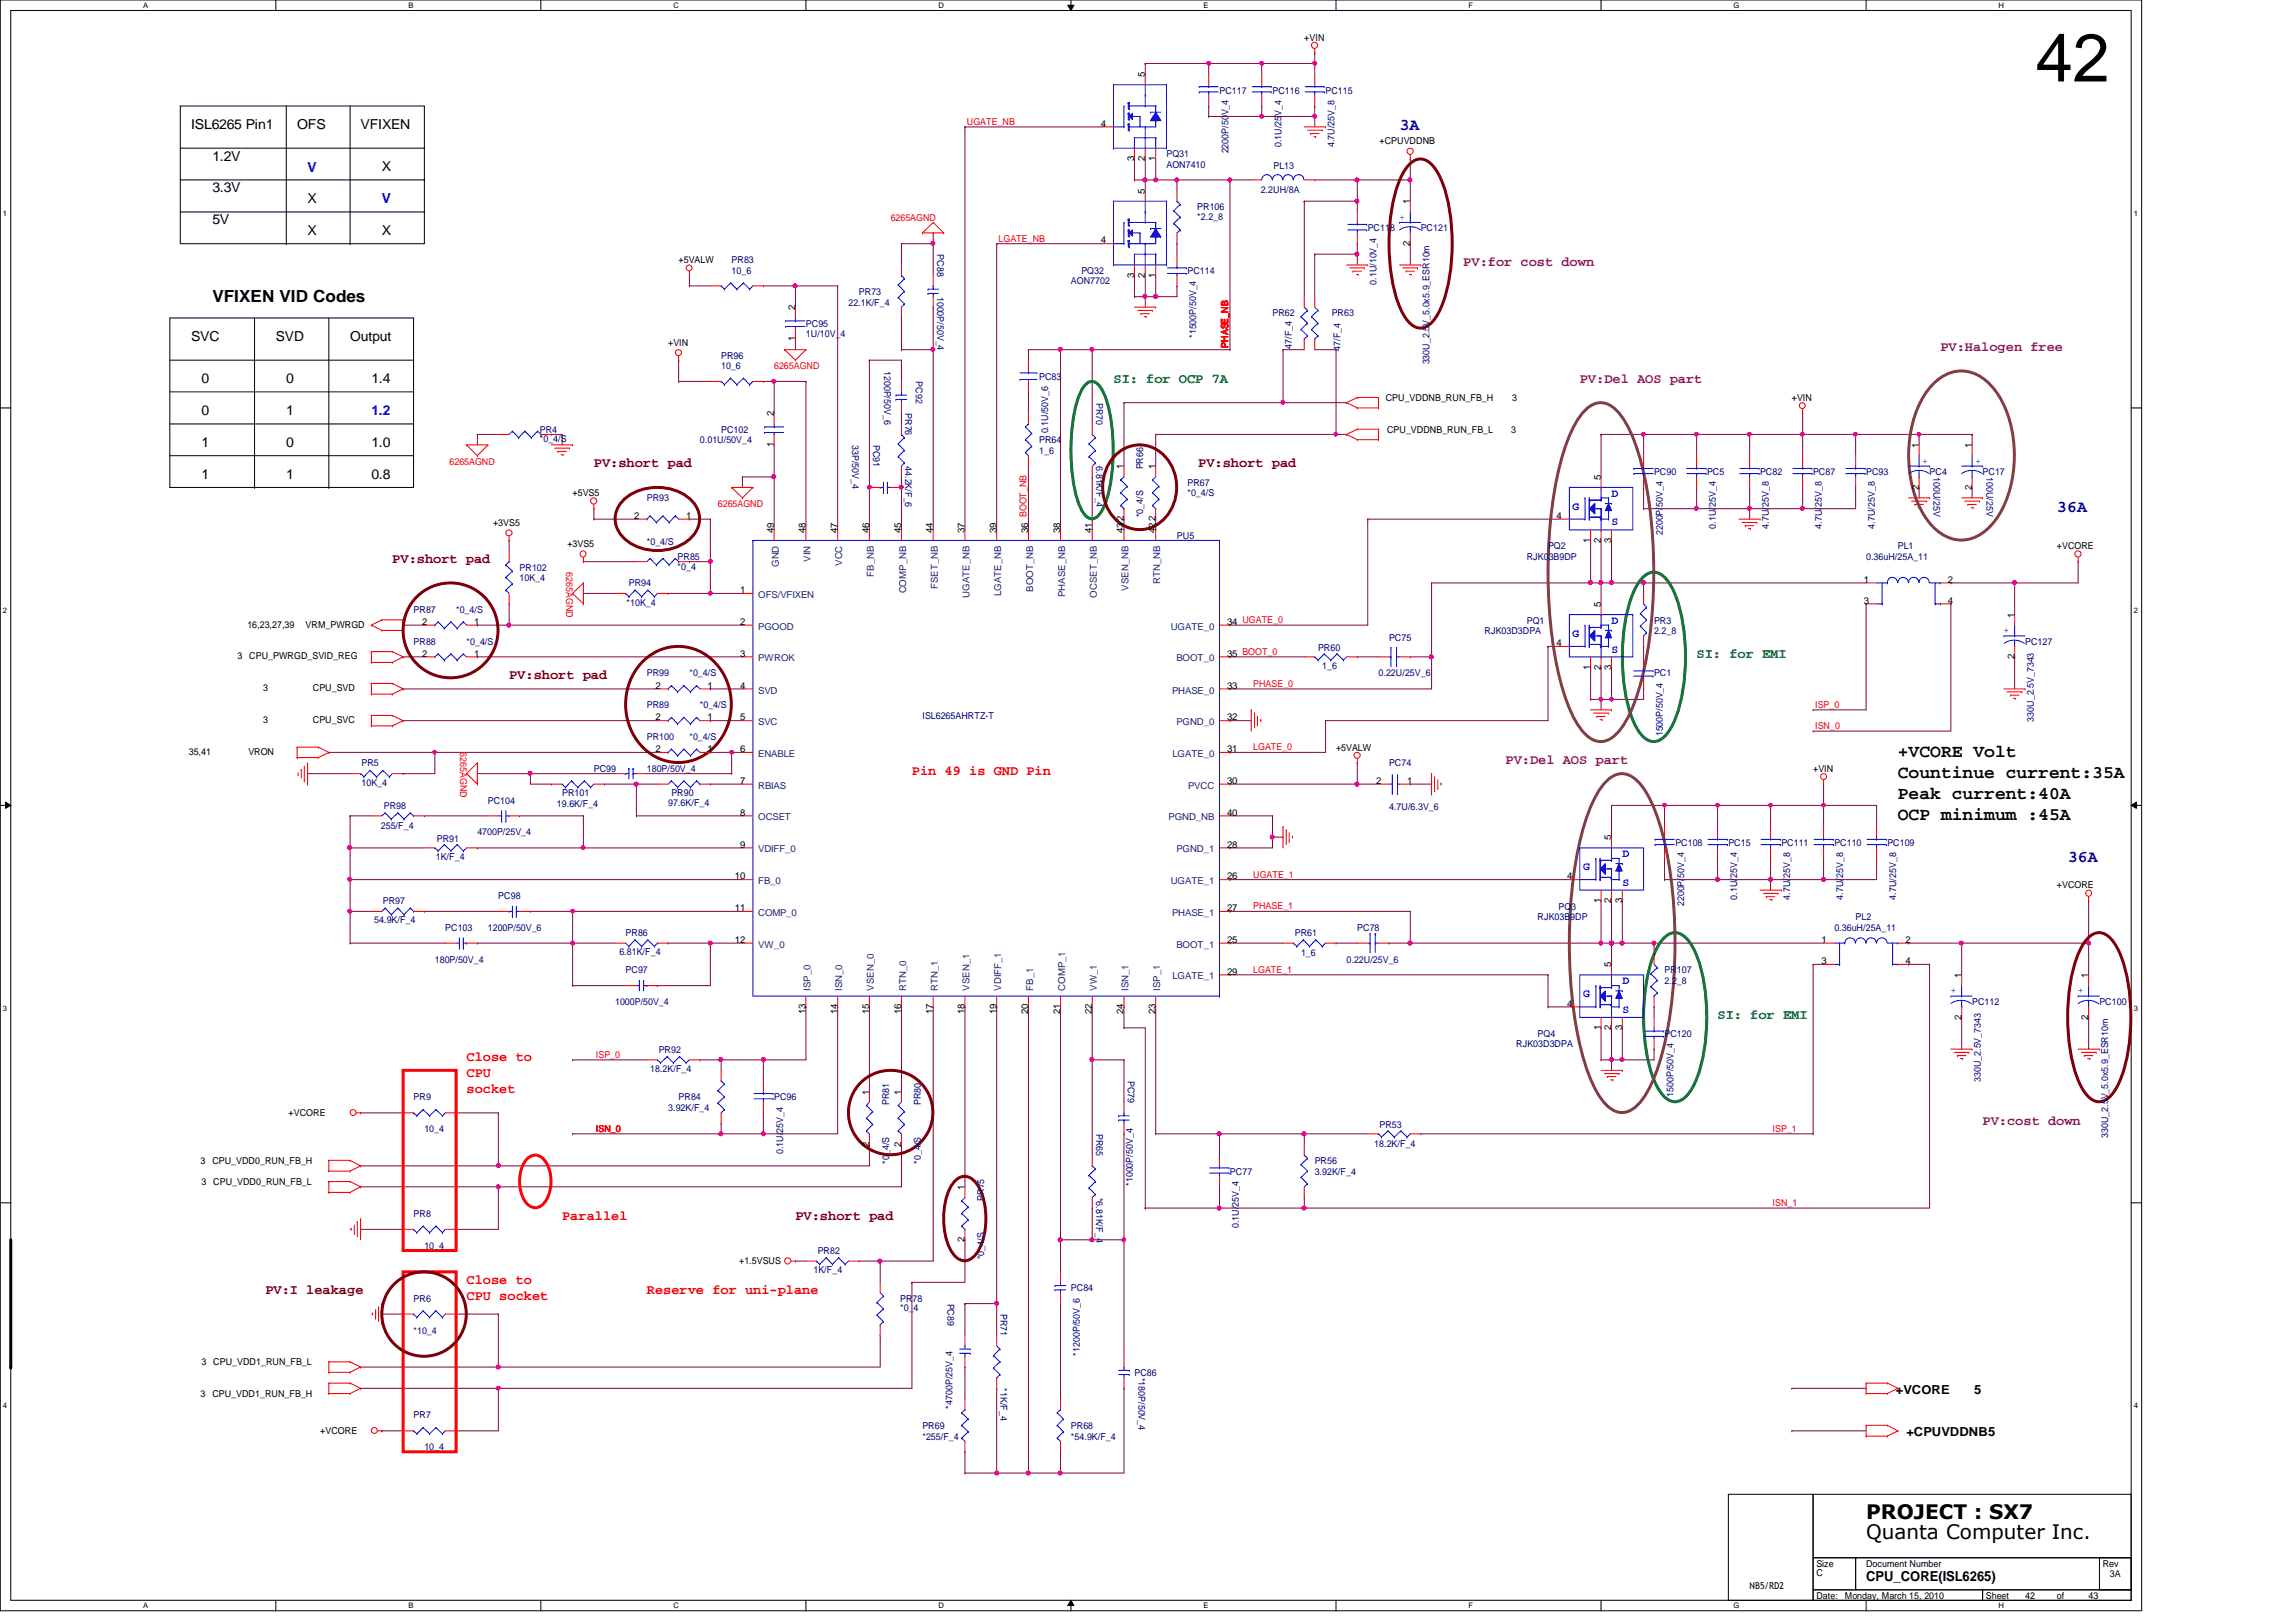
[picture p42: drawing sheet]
<svg xmlns="http://www.w3.org/2000/svg" width="297mm" height="210mm" viewBox="0 0 297 210" stroke-linecap="round" stroke-linejoin="round" font-family="sans-serif">
<defs><g id="words">
<text font-size="8.8" x="263.4" y="10.5">42</text>
<g font-size="2.6">
<text x="241.4" y="196.6">PROJECT : SX7</text>
<text x="241.4" y="199.1">Quanta Computer Inc.</text>
</g>
<g font-size="2.3">
<text x="245.5" y="97.9">+VCORE Volt</text>
<text x="245.5" y="100.6">Countinue current:35A</text>
<text x="245.5" y="106.1">OCP minimum :45A</text>
<text x="245.5" y="103.4">Peak current:40A</text>
</g>
<g font-size="2.2" fill="#0000a0">
<text x="181.1" y="16.8">3A</text>
<text x="266.1" y="66.2">36A</text>
<text x="267.5" y="111.5">36A</text>
</g>
<text font-size="2.2" x="27.5" y="39">VFIXEN VID Codes</text>
<g font-size="1.8">
<text x="24.7" y="16.7">ISL6265 Pin1</text>
<text x="38.4" y="16.7">OFS</text>
<text x="46.6" y="16.7">VFIXEN</text>
<text x="27.5" y="20.8">1.2V</text>
<text x="49.4" y="22.2">X</text>
<text x="27.5" y="24.9">3.3V</text>
<text x="27.5" y="29">5V</text>
<text x="39.8" y="26.3">X</text>
<text x="39.8" y="30.4">X</text>
<text x="49.4" y="30.4">X</text>
<text x="24.7" y="44.1">SVC</text>
<text x="35.7" y="44.1">SVD</text>
<text x="45.3" y="44.1">Output</text>
<text x="26.1" y="49.6">0</text>
<text x="26.1" y="53.7">0</text>
<text x="37" y="53.7">1</text>
<text x="37" y="49.6">0</text>
<text x="48" y="49.6">1.4</text>
<text x="26.1" y="57.8">1</text>
<text x="37" y="57.8">0</text>
<text x="48" y="57.8">1.0</text>
<text x="26.1" y="61.9">1</text>
<text x="37" y="61.9">1</text>
<text x="48" y="61.9">0.8</text>
<text x="241.4" y="204.6">CPU_CORE(ISL6265)</text>
</g>
<g font-size="1.8" fill="#00f">
<text x="39.8" y="22.2">V</text>
<text x="49.4" y="26.3">V</text>
<text x="48" y="53.8">1.2</text>
</g>
<g font-size="1.8" fill="#800080">
<text x="189.3" y="34.4">PV:for cost down</text>
<text x="251" y="45.4">PV:Halogen free</text>
<text x="204.4" y="49.5">PV:Del AOS part</text>
<text x="194.8" y="98.9">PV:Del AOS part</text>
<text x="256.5" y="145.5">PV:cost down</text>
</g>
<g font-size="1.8" fill="#008000">
<text x="144.1" y="49.5">SI: for OCP 7A</text>
<text x="219.5" y="85.2">SI: for EMI</text>
<text x="222.2" y="131.8">SI: for EMI</text>
</g>
<g font-size="1.8" fill="#800000">
<text x="76.8" y="60.5">PV:short pad</text>
<text x="155" y="60.5">PV:short pad</text>
<text x="50.8" y="72.8">PV:short pad</text>
<text x="65.9" y="87.9">PV:short pad</text>
<text x="102.9" y="157.9">PV:short pad</text>
<text x="34.3" y="167.5">PV:I leakage</text>
</g>
<g font-size="1.8" fill="#f00">
<text x="118" y="100.2">Pin 49 is GND Pin</text>
<text x="60.4" y="137.3">Close to</text>
<text x="60.4" y="139.4">CPU</text>
<text x="60.4" y="141.4">socket</text>
<text x="72.7" y="157.9">Parallel</text>
<text x="60.4" y="166.1">Close to</text>
<text x="83.7" y="167.5">Reserve for uni-plane</text>
<text x="60.4" y="168.2">CPU socket</text>
</g>
<g font-size="1.6">
<text x="245.3" y="180.4">+VCORE</text>
<text x="246.6" y="185.8">+CPUVDDNB5</text>
<text x="255.4" y="180.4">5</text>
</g>
<g font-size="1.5" fill="#00f">
<text x="203.5" y="66">G</text>
<text x="208.5" y="64.3">D</text>
<text x="208.5" y="68">S</text>
<text x="203.5" y="82.4">G</text>
<text x="208.5" y="80.8">D</text>
<text x="208.5" y="84.5">S</text>
<text x="204.8" y="112.6">G</text>
<text x="209.9" y="111">D</text>
<text x="209.9" y="114.6">S</text>
<text x="204.8" y="129">G</text>
<text x="209.9" y="127.4">D</text>
<text x="209.9" y="131.1">S</text>
</g>
<g font-size="1.2">
<text x="168.7" y="5.2">+VIN</text>
<text x="148.1" y="10" transform="rotate(-90 148.1 10)">5</text>
<text x="142.4" y="16.4">4</text>
<text x="146.7" y="20.8" transform="rotate(-90 146.7 20.8)">3</text>
<text x="148.1" y="20.8" transform="rotate(-90 148.1 20.8)">2</text>
<text x="149.5" y="20.8" transform="rotate(-90 149.5 20.8)">1</text>
<text x="178.5" y="18.7">+CPUVDDNB</text>
<text x="148.1" y="25.1" transform="rotate(-90 148.1 25.1)">5</text>
<text x="182.4" y="26.5" transform="rotate(-90 182.4 26.5)">1</text>
<text x="87.8" y="34">+5VALW</text>
<text x="142.4" y="31.5">4</text>
<text x="146.7" y="35.9" transform="rotate(-90 146.7 35.9)">3</text>
<text x="148.1" y="35.9" transform="rotate(-90 148.1 35.9)">2</text>
<text x="149.5" y="35.9" transform="rotate(-90 149.5 35.9)">1</text>
<text x="182.4" y="31.8" transform="rotate(-90 182.4 31.8)">2</text>
<text x="102.9" y="40.2" transform="rotate(-90 102.9 40.2)">2</text>
<text x="86.4" y="44.7">+VIN</text>
<text x="102.9" y="44.2" transform="rotate(-90 102.9 44.2)">1</text>
<text x="100.1" y="53.9" transform="rotate(-90 100.1 53.9)">2</text>
<text x="179.3" y="51.9">CPU_VDDNB_RUN_FB_H</text>
<text x="195.6" y="51.9">3</text>
<text x="231.8" y="51.9">+VIN</text>
<text x="100.1" y="57.9" transform="rotate(-90 100.1 57.9)">1</text>
<text x="179.4" y="56">CPU_VDDNB_RUN_FB_L</text>
<text x="195.5" y="56">3</text>
<text x="248.2" y="58" transform="rotate(-90 248.2 58)">1</text>
<text x="255.1" y="58" transform="rotate(-90 255.1 58)">1</text>
<text x="74.1" y="64.2">+5VS5</text>
<text x="145.4" y="60.7" transform="rotate(-90 145.4 60.7)">1</text>
<text x="149.5" y="60.7" transform="rotate(-90 149.5 60.7)">1</text>
<text x="207.1" y="62.1" transform="rotate(-90 207.1 62.1)">5</text>
<text x="248.2" y="63.4" transform="rotate(-90 248.2 63.4)">2</text>
<text x="255.1" y="63.4" transform="rotate(-90 255.1 63.4)">2</text>
<text x="63.8" y="68.1">+3VS5</text>
<text x="73.4" y="70.8">+3VS5</text>
<text x="82" y="67.1">2</text>
<text x="88.8" y="67.1">1</text>
<text x="100.1" y="69" transform="rotate(-90 100.1 69)">49</text>
<text x="104.2" y="69" transform="rotate(-90 104.2 69)">48</text>
<text x="108.3" y="69" transform="rotate(-90 108.3 69)">47</text>
<text x="112.4" y="69" transform="rotate(-90 112.4 69)">46</text>
<text x="116.6" y="69" transform="rotate(-90 116.6 69)">45</text>
<text x="120.7" y="69" transform="rotate(-90 120.7 69)">44</text>
<text x="124.8" y="69" transform="rotate(-90 124.8 69)">37</text>
<text x="128.9" y="69" transform="rotate(-90 128.9 69)">39</text>
<text x="133" y="69" transform="rotate(-90 133 69)">36 BOOT_NB</text>
<text x="137.2" y="69" transform="rotate(-90 137.2 69)">38</text>
<text x="141.3" y="69" transform="rotate(-90 141.3 69)">41</text>
<text x="145.4" y="69" transform="rotate(-90 145.4 69)">432</text>
<text x="149.5" y="69" transform="rotate(-90 149.5 69)">422</text>
<text x="201.4" y="67.1">4</text>
<text x="205.7" y="70.2" transform="rotate(-90 205.7 70.2)">1</text>
<text x="207.1" y="70.2" transform="rotate(-90 207.1 70.2)">2</text>
<text x="208.4" y="70.2" transform="rotate(-90 208.4 70.2)">3</text>
<text x="266.1" y="71.1">+VCORE</text>
<text x="95.8" y="76.8">1</text>
<text x="241.1" y="75.4">1</text>
<text x="252" y="75.4">2</text>
<text x="32" y="81.2">16,23,27,39</text>
<text x="39.5" y="81.2">VRM_PWRGD</text>
<text x="54.6" y="80.9">2</text>
<text x="61.3" y="80.9">1</text>
<text x="95.8" y="80.9">2</text>
<text x="158.7" y="80.9">34 UGATE_0</text>
<text x="201.4" y="83.6">4</text>
<text x="207.1" y="78.6" transform="rotate(-90 207.1 78.6)">5</text>
<text x="241.1" y="78.1">3</text>
<text x="252" y="78.1">4</text>
<text x="260.6" y="79.9" transform="rotate(-90 260.6 79.9)">1</text>
<text x="30.7" y="85.3">3</text>
<text x="32.3" y="85.3">CPU_PWRGD_SVID_REG</text>
<text x="34" y="89.5">3</text>
<text x="40.5" y="89.5">CPU_SVD</text>
<text x="54.6" y="85">2</text>
<text x="61.3" y="85">1</text>
<text x="84.8" y="89.1">2</text>
<text x="91.5" y="89.1">1</text>
<text x="95.8" y="89.1">4</text>
<text x="95.8" y="85">3</text>
<text x="158.7" y="89.1">33</text>
<text x="158.7" y="85">35 BOOT_0</text>
<text x="205.7" y="86.7" transform="rotate(-90 205.7 86.7)">1</text>
<text x="207.1" y="86.7" transform="rotate(-90 207.1 86.7)">2</text>
<text x="208.4" y="86.7" transform="rotate(-90 208.4 86.7)">3</text>
<text x="260.6" y="85.3" transform="rotate(-90 260.6 85.3)">2</text>
<text x="34" y="93.6">3</text>
<text x="40.5" y="93.6">CPU_SVC</text>
<text x="84.8" y="93.2">2</text>
<text x="91.5" y="93.2">1</text>
<text x="95.8" y="93.2">5</text>
<text x="158.7" y="93.2">32</text>
<text x="24.4" y="97.7">35,41</text>
<text x="32.1" y="97.7">VRON</text>
<text x="84.8" y="97.3">2</text>
<text x="91.5" y="97.3">1</text>
<text x="95.8" y="101.4">7</text>
<text x="95.8" y="97.3">6</text>
<text x="158.7" y="101.4">30</text>
<text x="158.7" y="97.3">31</text>
<text x="172.8" y="97.2">+5VALW</text>
<text x="178.1" y="101.4">2</text>
<text x="182" y="101.4">1</text>
<text x="234.6" y="99.9">+VIN</text>
<text x="95.8" y="105.5">8</text>
<text x="158.7" y="105.5">40</text>
<text x="95.1" y="113.8">10</text>
<text x="95.8" y="109.7">9</text>
<text x="158.7" y="109.7">28</text>
<text x="158.7" y="113.8">26</text>
<text x="202.7" y="113.8">4</text>
<text x="208.4" y="108.8" transform="rotate(-90 208.4 108.8)">5</text>
<text x="95.1" y="117.9">11</text>
<text x="158.7" y="117.9">27</text>
<text x="207.1" y="116.8" transform="rotate(-90 207.1 116.8)">1</text>
<text x="208.4" y="116.8" transform="rotate(-90 208.4 116.8)">2</text>
<text x="209.8" y="116.8" transform="rotate(-90 209.8 116.8)">3</text>
<text x="266.1" y="115">+VCORE</text>
<text x="95.1" y="122">12</text>
<text x="158.7" y="122">25</text>
<text x="208.4" y="125.2" transform="rotate(-90 208.4 125.2)">5</text>
<text x="235.7" y="122">1</text>
<text x="235.7" y="124.8">3</text>
<text x="246.5" y="122">2</text>
<text x="246.5" y="124.8">4</text>
<text x="104.2" y="131.2" transform="rotate(-90 104.2 131.2)">13</text>
<text x="108.3" y="131.2" transform="rotate(-90 108.3 131.2)">14</text>
<text x="112.4" y="131.2" transform="rotate(-90 112.4 131.2)">15</text>
<text x="116.6" y="131.2" transform="rotate(-90 116.6 131.2)">16</text>
<text x="120.7" y="131.2" transform="rotate(-90 120.7 131.2)">17</text>
<text x="124.8" y="131.2" transform="rotate(-90 124.8 131.2)">18</text>
<text x="128.9" y="131.2" transform="rotate(-90 128.9 131.2)">19</text>
<text x="133" y="131.2" transform="rotate(-90 133 131.2)">20</text>
<text x="137.2" y="131.2" transform="rotate(-90 137.2 131.2)">21</text>
<text x="141.3" y="131.2" transform="rotate(-90 141.3 131.2)">22</text>
<text x="145.4" y="131.2" transform="rotate(-90 145.4 131.2)">24</text>
<text x="149.5" y="131.2" transform="rotate(-90 149.5 131.2)">23</text>
<text x="158.7" y="126.1">29</text>
<text x="202.7" y="130.3">4</text>
<text x="253.7" y="132" transform="rotate(-90 253.7 132)">2</text>
<text x="253.7" y="126.6" transform="rotate(-90 253.7 126.6)">1</text>
<text x="270.2" y="132" transform="rotate(-90 270.2 132)">2</text>
<text x="270.2" y="126.6" transform="rotate(-90 270.2 126.6)">1</text>
<text x="207.1" y="133.3" transform="rotate(-90 207.1 133.3)">1</text>
<text x="208.4" y="133.3" transform="rotate(-90 208.4 133.3)">2</text>
<text x="209.8" y="133.3" transform="rotate(-90 209.8 133.3)">3</text>
<text x="112.4" y="141.6" transform="rotate(-90 112.4 141.6)">1</text>
<text x="116.6" y="141.6" transform="rotate(-90 116.6 141.6)">1</text>
<text x="37.3" y="144.4">+VCORE</text>
<text x="112.4" y="148.4" transform="rotate(-90 112.4 148.4)">2</text>
<text x="116.6" y="148.4" transform="rotate(-90 116.6 148.4)">2</text>
<text x="25.9" y="150.6">3</text>
<text x="26.1" y="153.4">3</text>
<text x="27.5" y="150.6">CPU_VDD0_RUN_FB_H</text>
<text x="27.6" y="153.4">CPU_VDD0_RUN_FB_L</text>
<text x="124.8" y="154" transform="rotate(-90 124.8 154)">1</text>
<text x="124.8" y="160.7" transform="rotate(-90 124.8 160.7)">2</text>
<text x="95.6" y="163.5">+1.5VSUS</text>
<text x="26.1" y="176.7">3</text>
<text x="27.6" y="176.7">CPU_VDD1_RUN_FB_L</text>
<text x="25.9" y="180.8">3</text>
<text x="27.5" y="180.8">CPU_VDD1_RUN_FB_H</text>
<text x="41.4" y="185.6">+VCORE</text>
<text x="235" y="202.7">Size</text>
<text x="241.4" y="202.7">Document Number</text>
<text x="272" y="202.7">Rev</text>
<text x="226.4" y="205.6">NB5/RD2</text>
<text x="235" y="204">C</text>
<text x="235" y="206.9">Date:</text>
<text x="238.7" y="206.9">Monday, March 15, 2010</text>
<text x="256.9" y="206.9">Sheet</text>
<text x="262" y="206.9">42</text>
<text x="266.1" y="206.9">of</text>
<text x="270.2" y="206.9">43</text>
<text x="273" y="204.1">3A</text>
</g>
<g font-size="1.2" fill="#f00">
<text x="125.1" y="16.2">UGATE_NB</text>
<text x="115.2" y="28.6">6265AGND</text>
<text x="129.2" y="31.3">LGATE_NB</text>
<text x="100.2" y="47.8">6265AGND</text>
<text x="158.9" y="45" transform="rotate(-90 158.9 45)">PHASE_NB</text>
<text x="58.2" y="60.1">6265AGND</text>
<text x="92.9" y="65.6">6265AGND</text>
<text x="73.2" y="74" transform="rotate(90 73.2 74)">6265AGND</text>
<text x="162.1" y="88.9">PHASE_0</text>
<text x="234.8" y="94.4">ISN_0</text>
<text x="234.8" y="91.6">ISP_0</text>
<text x="59.5" y="97.4" transform="rotate(90 59.5 97.4)">6265AGND</text>
<text x="162.1" y="97.1">LGATE_0</text>
<text x="162.1" y="113.6">UGATE_1</text>
<text x="162.1" y="117.7">PHASE_1</text>
<text x="162.1" y="125.9">LGATE_1</text>
<text x="77.1" y="136.9">ISP_0</text>
<text x="77.1" y="146.5">ISN_0</text>
<text x="229.3" y="146.5">ISP_1</text>
<text x="229.3" y="156.1">ISN_1</text>
</g>
<g font-size="1.2" fill="#000080">
<text x="157.8" y="12.1">PC117</text>
<text x="164.6" y="12.1">PC116</text>
<text x="171.5" y="12.1">PC115</text>
<text x="150.9" y="20.3">PQ31</text>
<text x="150.9" y="21.7">AON7410</text>
<text x="158.9" y="19.9" transform="rotate(-90 158.9 19.9)">2200P/50V_4</text>
<text x="164.8" y="21.8">PL13</text>
<text x="165.8" y="19" transform="rotate(-90 165.8 19)">0.1U/25V_4</text>
<text x="172.6" y="19" transform="rotate(-90 172.6 19)">4.7U/25V_8</text>
<text x="154.9" y="27.2">PR106</text>
<text x="154.9" y="28.4">*2.2_8</text>
<text x="163.1" y="25">2.2UH/8A</text>
<text x="177" y="29.9">PC118</text>
<text x="183.8" y="29.9">PC121</text>
<text x="94.7" y="34">PR83</text>
<text x="94.7" y="35.4">10_6</text>
<text x="121.2" y="32.9" transform="rotate(90 121.2 32.9)">PC88</text>
<text x="139.9" y="35.4">PQ32</text>
<text x="153.6" y="35.4">PC114</text>
<text x="109.8" y="39.5">22.1K/F_4</text>
<text x="111.1" y="38.1">PR73</text>
<text x="121.2" y="38.4" transform="rotate(90 121.2 38.4)">1000P/50V_4</text>
<text x="138.6" y="36.8">AON7702</text>
<text x="164.6" y="40.9">PR62</text>
<text x="172.3" y="40.9">PR63</text>
<text x="178.1" y="36.9" transform="rotate(-90 178.1 36.9)">0.1U/10V_4</text>
<text x="93.3" y="46.4">PR96</text>
<text x="93.3" y="47.8">10_6</text>
<text x="104.3" y="42.3">PC95</text>
<text x="104.3" y="43.6">1U/10V_4</text>
<text x="154.8" y="43.7" transform="rotate(-90 154.8 43.7)">*1500P/50V_4</text>
<text x="167.1" y="45.1" transform="rotate(-90 167.1 45.1)">47/F_4</text>
<text x="173.4" y="45.4" transform="rotate(-90 173.4 45.4)">47/F_4</text>
<text x="185" y="47.2" transform="rotate(-90 185 47.2)">330U_2.5V_5.0x5.9_ESR10m</text>
<text x="114.4" y="48" transform="rotate(90 114.4 48)">1200P/50V_6</text>
<text x="117.1" y="53.5" transform="rotate(90 117.1 53.5)">PR76</text>
<text x="118.5" y="49.4" transform="rotate(90 118.5 49.4)">PC92</text>
<text x="134.4" y="49.1">PC83</text>
<text x="141.8" y="52.1" transform="rotate(90 141.8 52.1)">PR70</text>
<text x="69.8" y="56">PR4</text>
<text x="69.8" y="57.2">*0_4/S</text>
<text x="90.5" y="57.4">0.01U/50V_4</text>
<text x="93.3" y="56">PC102</text>
<text x="110.2" y="57.6" transform="rotate(90 110.2 57.6)">33P/50V_4</text>
<text x="113" y="57.6" transform="rotate(90 113 57.6)">PC91</text>
<text x="134.4" y="57.4">PR64</text>
<text x="134.4" y="58.7">1_6</text>
<text x="135.6" y="56.1" transform="rotate(-90 135.6 56.1)">0.1U/50V_6</text>
<text x="83.7" y="64.9">PR93</text>
<text x="117.1" y="60.3" transform="rotate(90 117.1 60.3)">44.2K/F_6</text>
<text x="141.8" y="60.3" transform="rotate(90 141.8 60.3)">6.81K/F_4</text>
<text x="147.9" y="60.7" transform="rotate(-90 147.9 60.7)">PR66</text>
<text x="153.6" y="62.9">PR67</text>
<text x="153.6" y="64.2">*0_4/S</text>
<text x="214" y="61.5">PC90</text>
<text x="220.8" y="61.5">PC5</text>
<text x="227.7" y="61.5">PC82</text>
<text x="234.6" y="61.5">PC87</text>
<text x="241.4" y="61.5">PC93</text>
<text x="249.6" y="61.5">PC4</text>
<text x="250.1" y="61.7" transform="rotate(90 250.1 61.7)">100U/25V</text>
<text x="256.5" y="61.5">PC17</text>
<text x="257" y="61.7" transform="rotate(90 257 61.7)">100U/25V</text>
<text x="83.7" y="70.5">*0_4/S</text>
<text x="147.9" y="66.9" transform="rotate(-90 147.9 66.9)">*0_4/S</text>
<text x="152.3" y="69.7">PU5</text>
<text x="200.3" y="71.1">PQ2</text>
<text x="215.1" y="69.3" transform="rotate(-90 215.1 69.3)">2200P/50V_4</text>
<text x="222" y="68.4" transform="rotate(-90 222 68.4)">0.1U/25V_4</text>
<text x="228.9" y="68.4" transform="rotate(-90 228.9 68.4)">4.7U/25V_8</text>
<text x="235.7" y="68.4" transform="rotate(-90 235.7 68.4)">4.7U/25V_8</text>
<text x="242.6" y="68.4" transform="rotate(-90 242.6 68.4)">4.7U/25V_8</text>
<text x="245.5" y="71.1">PL1</text>
<text x="67.2" y="73.8">PR102</text>
<text x="67.2" y="75.2">10K_4</text>
<text x="81.4" y="75.9">PR94</text>
<text x="87.7" y="72.4">PR85</text>
<text x="87.7" y="73.7">*0_4</text>
<text x="197.5" y="72.4">RJK03B9DP</text>
<text x="241.4" y="72.4">0.36uH/25A_11</text>
<text x="53.5" y="83.4">PR88</text>
<text x="53.5" y="79.3">PR87</text>
<text x="59" y="79.3">*0_4/S</text>
<text x="60.4" y="83.4">*0_4/S</text>
<text x="81.1" y="78.5">*10K_4</text>
<text x="179.7" y="83">PC75</text>
<text x="192.1" y="82">RJK03D3DPA</text>
<text x="197.5" y="80.7">PQ1</text>
<text x="214" y="80.7">PR3</text>
<text x="214" y="82">2.2_8</text>
<text x="262" y="83.4">PC127</text>
<text x="83.7" y="87.5">PR99</text>
<text x="89.2" y="87.5">*0_4/S</text>
<text x="170.5" y="84.2">PR60</text>
<text x="171.1" y="86.6">1_6</text>
<text x="178.3" y="87.5">0.22U/25V_6</text>
<text x="214" y="87.5">PC1</text>
<text x="83.7" y="91.7">PR89</text>
<text x="83.7" y="95.8">PR100</text>
<text x="89.2" y="95.8">*0_4/S</text>
<text x="90.5" y="91.7">*0_4/S</text>
<text x="119.3" y="93">ISL6265AHRTZ-T</text>
<text x="215.1" y="95.3" transform="rotate(-90 215.1 95.3)">1500P/50V_4</text>
<text x="263.1" y="93.4" transform="rotate(-90 263.1 93.4)">330U_2.5V_7343</text>
<text x="46.8" y="99.2">PR5</text>
<text x="46.8" y="101.7">10K_4</text>
<text x="76.8" y="99.9">PC99</text>
<text x="83.7" y="99.9">180P/50V_4</text>
<text x="179.7" y="99.2">PC74</text>
<text x="49.3" y="107.3">255/F_4</text>
<text x="49.7" y="104.7">PR98</text>
<text x="63.1" y="104">PC104</text>
<text x="72" y="104.4">19.6K/F_4</text>
<text x="72.7" y="103">PR101</text>
<text x="86.4" y="104.3">97.6K/F_4</text>
<text x="86.9" y="103">PR90</text>
<text x="179.7" y="104.8">4.7U/6.3V_6</text>
<text x="56.4" y="111.3">1K/F_4</text>
<text x="56.5" y="108.9">PR91</text>
<text x="61.8" y="108.1">4700P/25V_4</text>
<text x="216.7" y="109.5">PC108</text>
<text x="223.6" y="109.5">PC15</text>
<text x="230.5" y="109.5">PC111</text>
<text x="237.3" y="109.5">PC110</text>
<text x="244.2" y="109.5">PC109</text>
<text x="48.4" y="119.5">54.9K/F_4</text>
<text x="49.5" y="117">PR97</text>
<text x="64.5" y="116.3">PC98</text>
<text x="198.9" y="119.1">RJK03B9DP</text>
<text x="201.6" y="117.7">PQ3</text>
<text x="217.9" y="117.3" transform="rotate(-90 217.9 117.3)">2200P/50V_4</text>
<text x="224.7" y="116.4" transform="rotate(-90 224.7 116.4)">0.1U/25V_4</text>
<text x="231.6" y="116.4" transform="rotate(-90 231.6 116.4)">4.7U/25V_8</text>
<text x="238.5" y="116.4" transform="rotate(-90 238.5 116.4)">4.7U/25V_8</text>
<text x="240.1" y="119.1">PL2</text>
<text x="245.3" y="116.4" transform="rotate(-90 245.3 116.4)">4.7U/25V_8</text>
<text x="56.3" y="124.6">180P/50V_4</text>
<text x="57.6" y="120.4">PC103</text>
<text x="63.1" y="120.4">1200P/50V_6</text>
<text x="80.1" y="123.6">6.81K/F_4</text>
<text x="80.9" y="121.2">PR86</text>
<text x="80.9" y="125.9">PC97</text>
<text x="167.5" y="121.2">PR61</text>
<text x="168.3" y="123.7">1_6</text>
<text x="174.2" y="124.6">0.22U/25V_6</text>
<text x="175.6" y="120.4">PC78</text>
<text x="215.3" y="125.9">PR107</text>
<text x="237.3" y="120.4">0.36uH/25A_11</text>
<text x="79.6" y="130">1000P/50V_4</text>
<text x="215.3" y="127.3">2.2_8</text>
<text x="255.1" y="130">PC112</text>
<text x="271.6" y="130">PC100</text>
<text x="85.2" y="136.2">PR92</text>
<text x="196.2" y="135.6">RJK03D3DPA</text>
<text x="198.9" y="134.2">PQ4</text>
<text x="215.3" y="134.2">PC120</text>
<text x="53.5" y="142.4">PR9</text>
<text x="84.1" y="138.7">18.2K/F_4</text>
<text x="86.4" y="143.8">3.92K/F_4</text>
<text x="87.8" y="142.4">PR84</text>
<text x="100.2" y="142.4">PC96</text>
<text x="115" y="143" transform="rotate(-90 115 143)">PR81</text>
<text x="119.1" y="143" transform="rotate(-90 119.1 143)">PR80</text>
<text x="145.9" y="139.9" transform="rotate(90 145.9 139.9)">PC79</text>
<text x="216.5" y="141.9" transform="rotate(-90 216.5 141.9)">1500P/50V_4</text>
<text x="256.3" y="140" transform="rotate(-90 256.3 140)">330U_2.5V_7343</text>
<text x="54.9" y="146.5">10_4</text>
<text x="101.3" y="149.4" transform="rotate(-90 101.3 149.4)">0.1U/25V_4</text>
<text x="141.8" y="146.7" transform="rotate(90 141.8 146.7)">PR65</text>
<text x="177.8" y="148.4">18.2K/F_4</text>
<text x="178.5" y="146">PR53</text>
<text x="272.8" y="147.3" transform="rotate(-90 272.8 147.3)">330U_2.5V_5.0x5.9_ESR10m</text>
<text x="115" y="150.6" transform="rotate(-90 115 150.6)">*0_4/S</text>
<text x="119.1" y="150.6" transform="rotate(-90 119.1 150.6)">*0_4/S</text>
<text x="127.3" y="155.4" transform="rotate(-90 127.3 155.4)">PR75</text>
<text x="141.8" y="155" transform="rotate(90 141.8 155)">*6.81K/F_4</text>
<text x="146.6" y="153.5" transform="rotate(-90 146.6 153.5)">*1000P/50V_4</text>
<text x="159.1" y="152">PC77</text>
<text x="170.1" y="150.6">PR56</text>
<text x="170.1" y="152">3.92K/F_4</text>
<text x="53.5" y="157.5">PR8</text>
<text x="54.9" y="161.6">10_4</text>
<text x="160.3" y="159" transform="rotate(-90 160.3 159)">0.1U/25V_4</text>
<text x="105.2" y="164.8">1K/F_4</text>
<text x="105.8" y="162.3">PR82</text>
<text x="127.3" y="162.9" transform="rotate(-90 127.3 162.9)">*0_4/S</text>
<text x="138.6" y="167.1">PC84</text>
<text x="53.5" y="168.4">PR6</text>
<text x="53.5" y="172.6">*10_4</text>
<text x="116.5" y="168.4">PR78</text>
<text x="116.5" y="169.7">*0_4</text>
<text x="122.6" y="168.7" transform="rotate(90 122.6 168.7)">PC89</text>
<text x="129.5" y="170.1" transform="rotate(90 129.5 170.1)">PR71</text>
<text x="129.5" y="179.7" transform="rotate(90 129.5 179.7)">*1K/F_4</text>
<text x="139.7" y="175.4" transform="rotate(-90 139.7 175.4)">*1200P/50V_6</text>
<text x="146.8" y="178.1">PC86</text>
<text x="147.3" y="178.3" transform="rotate(90 147.3 178.3)">*180P/50V_4</text>
<text x="53.5" y="183.6">PR7</text>
<text x="119.3" y="184.9">PR69</text>
<text x="123.2" y="182.3" transform="rotate(-90 123.2 182.3)">*4700P/25V_4</text>
<text x="138.6" y="184.9">PR68</text>
<text x="54.9" y="187.7">10_4</text>
<text x="119.3" y="186.3">*255/F_4</text>
<text x="138.6" y="186.3">*54.9K/F_4</text>
</g>
<g font-size="1.2" fill="#00f">
<text x="181.1" y="28.4">+</text>
<text x="248.7" y="60">+</text>
<text x="255.6" y="60">+</text>
<text x="259.2" y="81.9">+</text>
<text x="252.4" y="128.6">+</text>
<text x="268.9" y="128.6">+</text>
</g>
<g font-size="1.2" fill="#004080">
<text x="98.1" y="77.4">OFS/VFIXEN</text>
<text x="100.8" y="73.4" transform="rotate(-90 100.8 73.4)">GND</text>
<text x="104.9" y="72.7" transform="rotate(-90 104.9 72.7)">VIN</text>
<text x="109" y="73.2" transform="rotate(-90 109 73.2)">VCC</text>
<text x="113.1" y="74.6" transform="rotate(-90 113.1 74.6)">FB_NB</text>
<text x="117.2" y="76.8" transform="rotate(-90 117.2 76.8)">COMP_NB</text>
<text x="121.3" y="76.2" transform="rotate(-90 121.3 76.2)">FSET_NB</text>
<text x="125.4" y="77.3" transform="rotate(-90 125.4 77.3)">UGATE_NB</text>
<text x="129.5" y="77.1" transform="rotate(-90 129.5 77.1)">LGATE_NB</text>
<text x="133.6" y="76.6" transform="rotate(-90 133.6 76.6)">BOOT_NB</text>
<text x="137.8" y="77.3" transform="rotate(-90 137.8 77.3)">PHASE_NB</text>
<text x="141.9" y="77.3" transform="rotate(-90 141.9 77.3)">OCSET_NB</text>
<text x="146" y="76.5" transform="rotate(-90 146 76.5)">VSEN_NB</text>
<text x="150.1" y="75.6" transform="rotate(-90 150.1 75.6)">RTN_NB</text>
<text x="98.1" y="81.5">PGOOD</text>
<text x="151.5" y="81.5">UGATE_0</text>
<text x="98.1" y="89.7">SVD</text>
<text x="98.1" y="85.6">PWROK</text>
<text x="151.6" y="89.7">PHASE_0</text>
<text x="152.2" y="85.6">BOOT_0</text>
<text x="98.1" y="93.9">SVC</text>
<text x="152.2" y="93.9">PGND_0</text>
<text x="98.1" y="98">ENABLE</text>
<text x="151.7" y="98">LGATE_0</text>
<text x="98.1" y="102.1">RBIAS</text>
<text x="98.1" y="106.2">OCSET</text>
<text x="151.2" y="106.2">PGND_NB</text>
<text x="153.7" y="102.1">PVCC</text>
<text x="98.1" y="110.3">VDIFF_0</text>
<text x="152.2" y="110.3">PGND_1</text>
<text x="98.1" y="118.5">COMP_0</text>
<text x="98.1" y="114.4">FB_0</text>
<text x="151.5" y="114.4">UGATE_1</text>
<text x="151.6" y="118.5">PHASE_1</text>
<text x="98.1" y="122.6">VW_0</text>
<text x="152.2" y="122.6">BOOT_1</text>
<text x="104.9" y="128.2" transform="rotate(-90 104.9 128.2)">ISP_0</text>
<text x="109" y="128.2" transform="rotate(-90 109 128.2)">ISN_0</text>
<text x="113.1" y="128.2" transform="rotate(-90 113.1 128.2)">VSEN_0</text>
<text x="117.2" y="128.2" transform="rotate(-90 117.2 128.2)">RTN_0</text>
<text x="121.3" y="128.2" transform="rotate(-90 121.3 128.2)">RTN_1</text>
<text x="125.4" y="128.2" transform="rotate(-90 125.4 128.2)">VSEN_1</text>
<text x="129.5" y="128.2" transform="rotate(-90 129.5 128.2)">VDIFF_1</text>
<text x="133.6" y="128.2" transform="rotate(-90 133.6 128.2)">FB_1</text>
<text x="137.8" y="128.2" transform="rotate(-90 137.8 128.2)">COMP_1</text>
<text x="141.9" y="128.2" transform="rotate(-90 141.9 128.2)">VW_1</text>
<text x="146" y="128.2" transform="rotate(-90 146 128.2)">ISN_1</text>
<text x="150.1" y="128.2" transform="rotate(-90 150.1 128.2)">ISP_1</text>
<text x="151.7" y="126.7">LGATE_1</text>
</g>
<g font-size="1">
<text x="18.5" y="1">A</text>
<text x="52.8" y="1">B</text>
<text x="87.1" y="1">C</text>
<text x="121.4" y="1">D</text>
<text x="155.7" y="1">E</text>
<text x="190" y="1">F</text>
<text x="224.3" y="1">G</text>
<text x="258.6" y="1">H</text>
<text x=".4" y="27.9">1</text>
<text x="276.1" y="27.9">1</text>
<text x=".4" y="79.4">2</text>
<text x="276.1" y="79.4">2</text>
<text x=".4" y="130.8">3</text>
<text x="276.1" y="130.8">3</text>
<text x=".4" y="182.2">4</text>
<text x="276.1" y="182.2">4</text>
<text x="18.5" y="208.1">A</text>
<text x="52.8" y="208.1">B</text>
<text x="87.1" y="208.1">C</text>
<text x="121.4" y="208.1">D</text>
<text x="155.7" y="208.1">E</text>
<text x="190" y="208.1">F</text>
<text x="224.3" y="208.1">G</text>
<text x="258.6" y="208.1">H</text>
</g>
</g></defs>
<path d="M0 0h277.1v208.4h-277.1zM1.4 1.4h274.3v205.7h-274.3z" fill="none" stroke="#000" stroke-width=".13"/>
<g fill="#fff">
<path d="M18.5 .1h.7v1.1h-.7z"/>
<path d="M18.5 207.2h.7v1.1h-.7z"/>
</g>
<path d="M35.7 0v1.4M35.7 207.1v1.3" fill="none" stroke="#000" stroke-width=".13"/>
<g fill="#fff">
<path d="M52.8 .1h.7v1.1h-.7z"/>
<path d="M52.8 207.2h.7v1.1h-.7z"/>
</g>
<path d="M70 0v1.4M70 207.1v1.3" fill="none" stroke="#000" stroke-width=".13"/>
<g fill="#fff">
<path d="M87.1 .1h.7v1.1h-.7z"/>
<path d="M87.1 207.2h.7v1.1h-.7z"/>
</g>
<path d="M104.3 0v1.4M104.3 207.1v1.3" fill="none" stroke="#000" stroke-width=".13"/>
<g fill="#fff">
<path d="M121.4 .1h.7v1.1h-.7z"/>
<path d="M121.4 207.2h.7v1.1h-.7z"/>
</g>
<path d="M138.1 .7h.8l-.3 .7zM138.6 0v1.4M138.6 207.1l.3 .7h-.8zM138.6 207.1v1.3" fill="none" stroke="#000" stroke-width=".13"/>
<path d="M138.1 .7h.8l-.3 .7zM138.6 207.1l.3 .7h-.8z" fill="#000"/>
<g fill="#fff">
<path d="M155.7 .1h.6v1.1h-.6z"/>
<path d="M155.7 207.2h.6v1.1h-.6z"/>
</g>
<path d="M172.8 0v1.4M172.8 207.1v1.3" fill="none" stroke="#000" stroke-width=".13"/>
<g fill="#fff">
<path d="M190 .1h.6v1.1h-.6z"/>
<path d="M190 207.2h.6v1.1h-.6z"/>
</g>
<path d="M207.1 0v1.4M207.1 207.1v1.3" fill="none" stroke="#000" stroke-width=".13"/>
<g fill="#fff">
<path d="M224.3 .1h.7v1.1h-.7z"/>
<path d="M224.3 207.2h.7v1.1h-.7z"/>
</g>
<path d="M241.4 0v1.4M241.4 207.1v1.3" fill="none" stroke="#000" stroke-width=".13"/>
<g fill="#fff">
<path d="M258.6 .1h.7v1.1h-.7z"/>
<path d="M258.6 207.2h.7v1.1h-.7z"/>
<path d="M.4 27.1h.5v1.1h-.5z"/>
<path d="M276.1 27.1h.5v1.1h-.5z"/>
<path d="M.4 78.5h.5v1.1h-.5z"/>
<path d="M276.1 78.5h.5v1.1h-.5z"/>
</g>
<path d="M0 52.8h1.4M275.7 52.8h1.4" fill="none" stroke="#000" stroke-width=".13"/>
<g fill="#fff">
<path d="M.4 129.9h.5v1.1h-.5z"/>
<path d="M276.1 129.9h.5v1.1h-.5z"/>
</g>
<path d="M0 104.2h1.4M.7 103.8l.7 .4-.7 .4zM275.7 104.2l.7-.4v.8zM275.7 104.2h1.4" fill="none" stroke="#000" stroke-width=".13"/>
<path d="M.7 103.8l.7 .4-.7 .4zM275.7 104.2l.7-.4v.8z" fill="#000"/>
<g fill="#fff">
<path d="M.4 181.4h.5v1.1h-.5z"/>
<path d="M276.1 181.4h.5v1.1h-.5z"/>
</g>
<path d="M0 155.7h1.4M275.7 155.7h1.4" fill="none" stroke="#000" stroke-width=".13"/>
<path d="M65.9 69.9h.1M65.9 69.9v1.4M52.2 80.9h.1M52.2 80.9h2.7M54.9 105.6h.1M54.9 117.9h.1M54.9 105.6h8.2M54.9 117.9h9.6M172.8 122h.1M172.8 122h2.8M253.8 122h.1M253.8 122h16.4" fill="none" stroke="#800040" stroke-width=".13"/>
<circle cx="270.2" cy="122" r=".26" fill="#f0f"/>
<circle cx="270.2" cy="122" r=".26" fill="none" stroke="#f0f" stroke-width=".13"/>
<circle cx="253.7" cy="122" r=".26" fill="#f0f"/>
<circle cx="253.7" cy="122" r=".26" fill="none" stroke="#f0f" stroke-width=".13"/>
<path d="M100.2 57.6h.1M100.2 57.6v4.1" fill="none" stroke="#800040" stroke-width=".13"/>
<circle cx="100.1" cy="61.7" r=".26" fill="#f0f"/>
<circle cx="100.1" cy="61.7" r=".26" fill="none" stroke="#f0f" stroke-width=".13"/>
<path d="M270.2 122h.1M270.2 131.7h.1M270.2 122v4.2M270.2 131.7v4.1M64.5 150.9h.1M64.5 150.9h48" fill="none" stroke="#800040" stroke-width=".13"/>
<circle cx="64.5" cy="150.8" r=".26" fill="#f0f"/>
<circle cx="64.5" cy="150.8" r=".26" fill="none" stroke="#f0f" stroke-width=".13"/>
<path d="M64.5 153.6h.1M64.5 153.6h52.1" fill="none" stroke="#800040" stroke-width=".13"/>
<circle cx="64.5" cy="153.6" r=".26" fill="#f0f"/>
<circle cx="64.5" cy="153.6" r=".26" fill="none" stroke="#f0f" stroke-width=".13"/>
<g fill="none" stroke="#800040" stroke-width=".13">
<path d="M87.8 49.4h.1M87.8 49.4h4.1M102.9 43.9h.1M102.9 43.9v1.4M75.5 76.8h.1M75.5 72.7h.1M75.5 76.8h4.1M75.5 72.7h6.8M52.2 89.2h.1M52.2 93.3h.1M52.2 89.2h32.8M52.2 93.3h32.8"/>
<path d="M56.3 97.4h.1M56.3 97.4h28.7M182.5 101.5h.1M182.5 101.5h2.7M74.1 137.2h.1M74.1 137.2h9.6M46.6 159.1h.1M46.6 144h.1M46.6 144h5.6M46.6 159.1h5.6M59 144h.1M59 159.1h.1"/>
<path d="M59 144h5.5M64.5 144h.1M64.5 153.6h.1M64.5 144v6.9M64.5 153.6v5.5h-5.5M183.8 146.7h.1M183.8 146.7h50.8M124.8 176.9h.1M124.8 176.9v4.1M137.2 168.7h.1M137.2 168.7v12.3"/>
</g>
<path d="M56.1 97.2h.3l.1 .1-.1 .2-.2 .1-.1-.1z" fill-rule="evenodd" fill="#f0f"/>
<path d="M56.1 97.2h.3l.1 .1-.1 .2-.2 .1-.1-.1z" fill="none" stroke="#f0f" stroke-width=".13"/>
<g fill="none" stroke="#800040" stroke-width=".13">
<path d="M116.6 31.5h.1M116.6 31.5v2.8M120.7 39.8h.1M120.7 39.8v5.5M98.8 49.4h.1M98.8 49.4h1.4M45.3 105.6h.1M45.3 105.6v4.1M45.3 122h.1M45.3 122h12.3M98.8 137.2h.1M98.8 137.2v2.7"/>
<path d="M145.4 179.7h.1M145.4 179.7v10.9"/>
</g>
<circle cx="100.1" cy="49.3" r=".25" fill="#f0f"/>
<circle cx="100.1" cy="49.3" r=".25" fill="none" stroke="#f0f" stroke-width=".13"/>
<path d="M65.9 80.9h.1M65.9 80.9h30.2M171.5 93.3h.1M171.5 93.3v4.1M85 127.6h.1M85 127.6h6.9" fill="none" stroke="#800040" stroke-width=".13"/>
<circle cx="65.8" cy="80.9" r=".26" fill="#f0f"/>
<circle cx="65.8" cy="80.9" r=".26" fill="none" stroke="#f0f" stroke-width=".13"/>
<path d="M102.9 37h.1M102.9 37v2.8M91.9 72.7h.1M91.9 72.7v4.1M82.3 101.5h.1M82.3 101.5h2.7M93.3 137.2h.1M93.3 137.2v1.3M249.6 124.8h.1M249.6 124.8v31.5M128.9 179.7h.1M128.9 179.7v10.9" fill="none" stroke="#800040" stroke-width=".13"/>
<circle cx="91.9" cy="76.8" r=".25" fill="#f0f"/>
<circle cx="91.9" cy="76.8" r=".25" fill="none" stroke="#f0f" stroke-width=".13"/>
<circle cx="91.9" cy="72.6" r=".26" fill="#f0f"/>
<circle cx="91.9" cy="72.6" r=".26" fill="none" stroke="#f0f" stroke-width=".13"/>
<path d="M207.1 122h1.4M208.5 122h.1" fill="none" stroke="#800040" stroke-width=".13"/>
<path d="M206.9 121.9l.2-.1 .2 .1v.3l-.2 .1-.2-.1z" fill-rule="evenodd" fill="#f0f"/>
<path d="M206.9 121.9l.2-.1 .2 .1v.3l-.2 .1-.2-.1z" fill="none" stroke="#f0f" stroke-width=".13"/>
<circle cx="208.5" cy="122" r=".26" fill="#f0f"/>
<circle cx="208.5" cy="122" r=".26" fill="none" stroke="#f0f" stroke-width=".13"/>
<path d="M116.6 61.7h.1M116.6 61.7v1.4M112.5 148.1h.1M112.5 148.1v2.8M116.6 148.1h.1M116.6 148.1v5.5M64.5 179.7h.1M64.5 179.7h53.5M124.8 168.7h.1M124.8 168.7h4.1M59 185.2h.1M59 185.2h5.5" fill="none" stroke="#800040" stroke-width=".13"/>
<circle cx="64.5" cy="179.6" r=".25" fill="#f0f"/>
<circle cx="64.5" cy="179.6" r=".25" fill="none" stroke="#f0f" stroke-width=".13"/>
<g fill="none" stroke="#800040" stroke-width=".13">
<path d="M104.3 49.4h.1M104.3 49.4v19.2M141.3 130.3h.1M141.3 130.3v6.9M49.4 170.1h.1M49.4 170.1h2.8M59 170.1h.1M59 170.1h5.5M64.5 179.7h.1M64.5 179.7v5.5M118 165.9h.1M118 165.9v13.8"/>
<path d="M124.8 160.4h.1M124.8 160.4v5.5h-6.8M49.4 185.2h.1M49.4 185.2h2.8"/>
</g>
<circle cx="141.3" cy="137.1" r=".26" fill="#f0f"/>
<circle cx="141.3" cy="137.1" r=".26" fill="none" stroke="#f0f" stroke-width=".13"/>
<g fill="none" stroke="#800040" stroke-width=".13">
<path d="M120.7 45.3h.1M120.7 45.3v23.3M65.9 78.1h.1M65.9 78.1v2.8M159.1 93.3h.1M159.1 93.3h2.8M67.2 105.6h.1M67.2 105.6h8.3M207.1 116.6h.1M207.1 116.6v5.4M141.3 137.2h.1M141.3 137.2v12.3"/>
<path d="M124.8 168.7h.1M124.8 168.7v4.1"/>
</g>
<circle cx="120.7" cy="45.2" r=".26" fill="#f0f"/>
<circle cx="120.7" cy="45.2" r=".26" fill="none" stroke="#f0f" stroke-width=".13"/>
<path d="M116.6 41.1h.1M116.6 41.1v4.2M45.3 113.8h.1M45.3 113.8h50.8M82.3 101.5h.1M82.3 101.5v4.1M124.8 190.6h.1M124.8 190.6h4.1" fill="none" stroke="#800040" stroke-width=".13"/>
<circle cx="82.3" cy="101.5" r=".26" fill="#f0f"/>
<circle cx="82.3" cy="101.5" r=".26" fill="none" stroke="#f0f" stroke-width=".13"/>
<path d="M108.4 37h.1M108.4 37v31.6M82.3 105.6h.1M82.3 105.6h13.8M141.3 137.2h.1M141.3 137.2h4.1M133.1 190.6h.1M133.1 190.6h4.1" fill="none" stroke="#800040" stroke-width=".13"/>
<circle cx="137.2" cy="190.6" r=".26" fill="#f0f"/>
<circle cx="137.2" cy="190.6" r=".26" fill="none" stroke="#f0f" stroke-width=".13"/>
<circle cx="133" cy="190.6" r=".26" fill="#f0f"/>
<circle cx="133" cy="190.6" r=".26" fill="none" stroke="#f0f" stroke-width=".13"/>
<path d="M159.1 109.7h.1M159.1 109.7h5.5M208.5 116.6h.1M208.5 116.6v5.4M159.1 126.2h.1M159.1 126.2h41.2M149.5 146.7h8.3M157.8 146.7h.1" fill="none" stroke="#800040" stroke-width=".13"/>
<circle cx="157.7" cy="146.7" r=".26" fill="#f0f"/>
<circle cx="157.7" cy="146.7" r=".26" fill="none" stroke="#f0f" stroke-width=".13"/>
<path d="M102.9 37h.1M102.9 37h5.5M91.9 67.2h.1M91.9 67.2v5.5M141.3 156.3h.1M141.3 156.3v4.1M124.8 187.9h.1M124.8 187.9v2.7" fill="none" stroke="#800040" stroke-width=".13"/>
<circle cx="102.9" cy="37" r=".26" fill="#f0f"/>
<circle cx="102.9" cy="37" r=".26" fill="none" stroke="#f0f" stroke-width=".13"/>
<path d="M94.7 97.4h.1M94.7 97.4h1.4M159.1 113.8h.1M159.1 113.8h43.9" fill="none" stroke="#800040" stroke-width=".13"/>
<circle cx="94.7" cy="97.3" r=".25" fill="#f0f"/>
<circle cx="94.7" cy="97.3" r=".25" fill="none" stroke="#f0f" stroke-width=".13"/>
<path d="M171.5 93.3h.1M171.5 93.3h28.8M137.2 130.3h.1M137.2 130.3v30.1M207.1 133h.1M207.1 133v4.2" fill="none" stroke="#800040" stroke-width=".13"/>
<circle cx="137.2" cy="160.4" r=".26" fill="#f0f"/>
<circle cx="137.2" cy="160.4" r=".26" fill="none" stroke="#f0f" stroke-width=".13"/>
<path d="M200.3 83.7h.1M200.3 83.7v9.6M45.3 117.9h.1M45.3 117.9v4.1M91.9 101.5h.1M91.9 101.5h4.2M133.1 130.3h.1M133.1 130.3v60.3" fill="none" stroke="#800040" stroke-width=".13"/>
<circle cx="45.3" cy="117.9" r=".25" fill="#f0f"/>
<circle cx="45.3" cy="117.9" r=".25" fill="none" stroke="#f0f" stroke-width=".13"/>
<path d="M116.6 63.1h.1M116.6 63.1v5.5M209.9 116.6h.1M209.9 116.6v5.4M128.9 168.7h.1M128.9 168.7v4.1M137.2 160.4h.1M137.2 160.4v4.2" fill="none" stroke="#800040" stroke-width=".13"/>
<circle cx="116.6" cy="63" r=".25" fill="#f0f"/>
<circle cx="116.6" cy="63" r=".25" fill="none" stroke="#f0f" stroke-width=".13"/>
<path d="M91.9 76.8h.1M91.9 76.8h4.2M145.4 130.3h.1M145.4 130.3v2.7M145.4 160.4h.1M145.4 160.4v15.2" fill="none" stroke="#800040" stroke-width=".13"/>
<path d="M145.2 160.3l.2-.1 .2 .1-.1 .3-.1 .1-.2-.1z" fill-rule="evenodd" fill="#f0f"/>
<path d="M145.2 160.3l.2-.1 .2 .1-.1 .3-.1 .1-.2-.1z" fill="none" stroke="#f0f" stroke-width=".13"/>
<path d="M100.2 49.4h.1M100.2 49.4h4.1M89.2 67.2h.1M89.2 67.2h2.7M128.9 130.3h.1M128.9 130.3v38.4" fill="none" stroke="#800040" stroke-width=".13"/>
<circle cx="128.9" cy="168.7" r=".26" fill="#f0f"/>
<circle cx="128.9" cy="168.7" r=".26" fill="none" stroke="#f0f" stroke-width=".13"/>
<path d="M91.9 89.2h.1M91.9 89.2h4.2M91.9 122h.1M91.9 122h4.2M112.5 130.3h.1M112.5 130.3v11" fill="none" stroke="#800040" stroke-width=".13"/>
<circle cx="91.9" cy="122" r=".26" fill="#f0f"/>
<circle cx="91.9" cy="122" r=".26" fill="none" stroke="#f0f" stroke-width=".13"/>
<path d="M75.5 109.7h.1M75.5 109.7h20.6M124.8 130.3h.1M124.8 130.3v23.3" fill="none" stroke="#800040" stroke-width=".13"/>
<circle cx="75.4" cy="109.7" r=".26" fill="#f0f"/>
<circle cx="75.4" cy="109.7" r=".26" fill="none" stroke="#f0f" stroke-width=".13"/>
<g fill="none" stroke="#800040" stroke-width=".13">
<path d="M128.9 31.5h.1M128.9 31.5h13.8M141.3 45.3h.1M141.3 45.3v9.6M159.1 97.4h.1M159.1 97.4h12.4M45.3 117.9h.1M45.3 109.7h.1M45.3 117.9h2.7M45.3 109.7v4.1M90.5 137.2h.1M90.5 137.2h2.8"/>
<path d="M104.3 130.3h.1M104.3 130.3v6.9M145.4 137.2h.1M145.4 137.2v5.4M159.1 122h.1M159.1 122h6.9M93.3 145.4h.1M93.3 145.4v1.3M145.4 146.7h.1M145.4 146.7v13.7M168.7 155h.1M168.7 155v1.3"/>
<path d="M137.2 187.9h.1M137.2 187.9v2.7"/>
</g>
<circle cx="45.2" cy="109.7" r=".26" fill="#f0f"/>
<circle cx="45.2" cy="109.7" r=".26" fill="none" stroke="#f0f" stroke-width=".13"/>
<g fill="none" stroke="#800040" stroke-width=".13">
<path d="M100.2 49.4h.1M100.2 49.4v4.1M45.3 105.6h.1M45.3 105.6h2.7M91.9 122h.1M91.9 122v5.6M93.3 137.2h.1M93.3 137.2h5.5M208.5 137.2h.1M208.5 137.2v1.3M157.8 153.6h.1M157.8 146.7h.1"/>
<path d="M157.8 146.7v2.8M157.8 153.6v2.7"/>
</g>
<circle cx="98.8" cy="137.1" r=".26" fill="#f0f"/>
<circle cx="98.8" cy="137.1" r=".26" fill="none" stroke="#f0f" stroke-width=".13"/>
<circle cx="93.3" cy="137.1" r=".26" fill="#f0f"/>
<circle cx="93.3" cy="137.1" r=".26" fill="none" stroke="#f0f" stroke-width=".13"/>
<path d="M89.2 72.7h.1M89.2 72.7h2.7M98.8 146.7h.1M98.8 146.7h9.6" fill="none" stroke="#800040" stroke-width=".13"/>
<circle cx="98.8" cy="146.7" r=".26" fill="#f0f"/>
<circle cx="98.8" cy="146.7" r=".26" fill="none" stroke="#f0f" stroke-width=".13"/>
<g fill="none" stroke="#800040" stroke-width=".13">
<path d="M112.5 63.1h.1M112.5 63.1v5.5M91.9 93.3h.1M91.9 93.3h4.2M205.8 86.4h.1M205.8 86.4v4.1M208.5 86.4h.1M208.5 86.4v4.1M45.3 109.7h.1M45.3 109.7h9.6M116.6 130.3h.1M116.6 130.3v11"/>
<path d="M200.3 130.3h.1M200.3 130.3h2.7"/>
</g>
<circle cx="112.5" cy="63" r=".25" fill="#f0f"/>
<circle cx="112.5" cy="63" r=".25" fill="none" stroke="#f0f" stroke-width=".13"/>
<g fill="none" stroke="#800040" stroke-width=".13">
<path d="M124.8 16.4h.1M124.8 16.4h17.9M233.2 53.5h.1M233.2 53.5v2.7M252.4 75.4h.1M252.4 75.4h16.5M260.6 75.4h.1M159.1 89.2h.1M159.1 80.9h.1M159.1 89.2h26.1M159.1 80.9h17.8M200.3 83.7h.1"/>
<path d="M200.3 83.7h1.3M208.5 104.2h.1M208.5 104.2v4.1M208.5 122h.1M208.5 122v2.8M234.6 124.8h.1M234.6 124.8h1.3M234.6 124.8v21.9M246.9 124.8h.1M246.9 124.8h2.7M168.7 146.7h.1M168.7 146.7v1.4"/>
<path d="M234.6 146.7h.1"/>
</g>
<circle cx="260.6" cy="75.4" r=".26" fill="#f0f"/>
<circle cx="260.6" cy="75.4" r=".26" fill="none" stroke="#f0f" stroke-width=".13"/>
<path d="M93.3 146.7h.1M93.3 146.7h5.5" fill="none" stroke="#800040" stroke-width=".13"/>
<circle cx="93.3" cy="146.7" r=".26" fill="#f0f"/>
<circle cx="93.3" cy="146.7" r=".26" fill="none" stroke="#f0f" stroke-width=".13"/>
<path d="M241.4 78.1h.1M241.4 78.1v13.8M185.2 85h.1M185.2 85v4.2" fill="none" stroke="#800040" stroke-width=".13"/>
<circle cx="185.2" cy="85" r=".26" fill="#f0f"/>
<circle cx="185.2" cy="85" r=".26" fill="none" stroke="#f0f" stroke-width=".13"/>
<path d="M260.6 75.4h.1M260.6 75.4v4.1M182.5 85h.1M182.5 85h2.7M207.1 90.5h.1M207.1 90.5v1.4" fill="none" stroke="#800040" stroke-width=".13"/>
<path d="M206.9 90.3h.4v.2v.1l-.2 .1-.2-.1z" fill-rule="evenodd" fill="#f0f"/>
<path d="M206.9 90.3h.4v.2v.1l-.2 .1-.2-.1z" fill="none" stroke="#f0f" stroke-width=".13"/>
<g fill="none" stroke="#800040" stroke-width=".13">
<path d="M89.2 35.6h.1M89.2 37h.1M89.2 35.6v1.4M89.2 37h2.7M76.8 65.8h.1M76.8 67.2h.1M76.8 65.8v1.4M76.8 67.2h5.5M207.1 75.4h.1M207.1 75.4v2.7M234.6 94.6h.1M234.6 91.9h.1"/>
<path d="M234.6 94.6h17.8M234.6 91.9h6.8M260.6 85h.1M260.6 85v4.2M108.4 130.3h.1M108.4 130.3v16.4M209.9 133h.1M209.9 133v4.2M214 122h.1M214 122h21.9M98.8 144h.1M98.8 144v2.7"/>
</g>
<path d="M213.8 121.9l.1-.1 .3 .1-.1 .3-.2 .1-.1-.1z" fill-rule="evenodd" fill="#f0f"/>
<path d="M213.8 121.9l.1-.1 .3 .1-.1 .3-.2 .1-.1-.1z" fill="none" stroke="#f0f" stroke-width=".13"/>
<path d="M212.6 75.4h.1M212.6 75.4h28.8M214 130.3h.1M214 122h.1M214 122v1.4M214 130.3v1.4" fill="none" stroke="#800040" stroke-width=".13"/>
<circle cx="212.6" cy="75.4" r=".26" fill="#f0f"/>
<circle cx="212.6" cy="75.4" r=".26" fill="none" stroke="#f0f" stroke-width=".13"/>
<path d="M212.6 75.4h.1M212.6 75.4v1.4M175.6 98.7h.1M175.6 98.7v2.8M212.6 89.2h.1M212.6 83.7h.1M212.6 83.7v1.3M212.6 89.2v1.3M175.6 101.5h.1M175.6 101.5h2.7" fill="none" stroke="#800040" stroke-width=".13"/>
<circle cx="175.6" cy="101.5" r=".26" fill="#f0f"/>
<circle cx="175.6" cy="101.5" r=".26" fill="none" stroke="#f0f" stroke-width=".13"/>
<g fill="none" stroke="#800040" stroke-width=".13">
<path d="M61.8 56.2h.1M61.8 56.2v1.4M61.8 56.2h2.7M71.3 56.2h.1M71.3 56.2h1.4M72.7 56.2h.1M72.7 56.2v1.4M168.7 156.3h.1M168.7 156.3h80.9M231.8 179.7h.1M231.8 179.7h9.6M231.8 185.2h.1"/>
<path d="M231.8 185.2h9.6"/>
</g>
<circle cx="168.7" cy="156.3" r=".26" fill="#f0f"/>
<circle cx="168.7" cy="156.3" r=".26" fill="none" stroke="#f0f" stroke-width=".13"/>
<g fill="none" stroke="#800040" stroke-width=".13">
<path d="M87.8 46.6h.1M87.8 46.6v2.8M112.5 46.6h.1M112.5 46.6h4.1M112.5 46.6v16.5M116.6 46.6h.1M116.6 46.6v2.8M96.1 61.7h.1M96.1 61.7v1.4M96.1 61.7h4.1M100.2 61.7h.1M100.2 61.7v6.9"/>
<path d="M98.8 137.2h.1M98.8 137.2h5.5M148.2 156.3h.1M148.2 156.3h9.6M113.9 163.2h.1M113.9 163.2h6.8M137.2 190.6h.1M137.2 190.6h8.2"/>
</g>
<circle cx="113.8" cy="163.2" r=".26" fill="#f0f"/>
<circle cx="113.8" cy="163.2" r=".26" fill="none" stroke="#f0f" stroke-width=".13"/>
<path d="M120.7 130.3h.1M120.7 130.3v32.9M102.9 163.2h.1M102.9 163.2h1.4M111.1 163.2h.1M111.1 163.2h2.8M113.9 163.2h.1M113.9 172.8h.1M113.9 163.2v2.7M113.9 172.8v4.1M128.9 190.6h.1M128.9 190.6h4.2" fill="none" stroke="#800040" stroke-width=".13"/>
<circle cx="128.9" cy="190.6" r=".26" fill="#f0f"/>
<circle cx="128.9" cy="190.6" r=".26" fill="none" stroke="#f0f" stroke-width=".13"/>
<path d="M141.3 160.4h.1M141.3 160.4h4.1" fill="none" stroke="#800040" stroke-width=".13"/>
<circle cx="141.3" cy="160.4" r=".26" fill="#f0f"/>
<circle cx="141.3" cy="160.4" r=".26" fill="none" stroke="#f0f" stroke-width=".13"/>
<path d="M116.6 31.5h.1M116.6 31.5h4.1M120.7 31.5h.1M120.7 31.5v4.1M116.6 45.3h.1M116.6 45.3h4.1M75.5 105.6h.1M75.5 105.6v4.1" fill="none" stroke="#800040" stroke-width=".13"/>
<circle cx="120.7" cy="31.5" r=".26" fill="#f0f"/>
<circle cx="120.7" cy="31.5" r=".26" fill="none" stroke="#f0f" stroke-width=".13"/>
<path d="M120.7 30.1h.1M120.7 30.1v1.4M208.5 75.4h.1M208.5 75.4h4.1" fill="none" stroke="#800040" stroke-width=".13"/>
<circle cx="208.5" cy="75.4" r=".26" fill="#f0f"/>
<circle cx="208.5" cy="75.4" r=".26" fill="none" stroke="#f0f" stroke-width=".13"/>
<path d="M61.8 80.9h.1M61.8 80.9h4.1M45.3 113.8h.1M45.3 113.8v4.1M86.4 122h.1M86.4 122h5.5" fill="none" stroke="#800040" stroke-width=".13"/>
<circle cx="45.2" cy="113.8" r=".26" fill="#f0f"/>
<circle cx="45.2" cy="113.8" r=".26" fill="none" stroke="#f0f" stroke-width=".13"/>
<g fill="none" stroke="#800040" stroke-width=".13">
<path d="M98.8 37h.1M98.8 37h4.1M86.4 76.8h.1M86.4 76.8h5.5M205.8 90.5h.1M207.1 86.4h.1M207.1 86.4v4.1h-1.3M78.2 101.5h.1M78.2 101.5h4.1M208.5 133h.1M208.5 133v4.2M64.5 176.9h.1"/>
<path d="M64.5 176.9h49.4"/>
</g>
<circle cx="64.5" cy="176.9" r=".26" fill="#f0f"/>
<circle cx="64.5" cy="176.9" r=".26" fill="none" stroke="#f0f" stroke-width=".13"/>
<g fill="none" stroke="#800040" stroke-width=".13">
<path d="M185.2 75.4h.1M185.2 75.4v9.6M268.9 72.7h.1M268.9 72.7v2.7M61.8 109.7h.1M61.8 109.7h13.7M68.6 117.9h.1M68.6 101.5h2.7M68.6 117.9h5.5M71.3 101.5h.1M159.1 101.5h.1M159.1 101.5h16.5"/>
<path d="M270.2 116.6h.1M270.2 116.6v5.4M74.1 122h.1M74.1 122h5.5M46.6 153.6h.1M46.6 150.9h.1M46.6 153.6h17.9M46.6 150.9h17.9M74.1 146.7h.1M74.1 146.7h19.2M46.6 179.7h.1M46.6 179.7h17.9"/>
</g>
<circle cx="74.1" cy="122" r=".26" fill="#f0f"/>
<circle cx="74.1" cy="122" r=".26" fill="none" stroke="#f0f" stroke-width=".13"/>
<path d="M74.1 117.9h.1M74.1 117.9h22M61.8 122h.1M61.8 122h12.3M74.1 122h.1M74.1 122v5.6" fill="none" stroke="#800040" stroke-width=".13"/>
<circle cx="74.1" cy="117.9" r=".25" fill="#f0f"/>
<circle cx="74.1" cy="117.9" r=".25" fill="none" stroke="#f0f" stroke-width=".13"/>
<g fill="none" stroke="#800040" stroke-width=".13">
<path d="M252.4 78.1h.1M252.4 78.1v16.5M52.2 85h.1M52.2 85h2.7M91.9 97.4h.1M91.9 97.4h2.8M94.7 97.4h.1M94.7 97.4v2.7M68.6 100.1h.1M68.6 100.1h11M74.1 117.9h.1M74.1 117.9v4.1"/>
<path d="M83.7 100.1h11M94.7 100.1h.1M74.1 127.6h.1M74.1 127.6h6.8M145.4 133h.1M145.4 133h2.8v23.3M149.5 130.3v16.4M200.3 126.2h.1M200.3 126.2v4.1M148.2 156.3h.1M149.5 146.7h.1M46.6 176.9h.1"/>
<path d="M64.5 170.1h.1M64.5 170.1v6.8h-17.9"/>
</g>
<circle cx="68.6" cy="100.1" r=".26" fill="#f0f"/>
<circle cx="68.6" cy="100.1" r=".26" fill="none" stroke="#f0f" stroke-width=".13"/>
<g fill="none" stroke="#800040" stroke-width=".13">
<path d="M42.5 97.4h.1M42.5 97.4h13.8M56.3 97.4h.1M56.3 97.4v2.7h-4.1M61.8 85h.1M61.8 85h34.3M208.5 90.5h.1M208.5 90.5h4.1M39.8 100.1h.1M39.8 100.1h5.5M52.2 100.1h.1M61.8 100.1h.1"/>
<path d="M61.8 100.1h6.8M68.6 100.1h.1M68.6 100.1v1.4"/>
</g>
<circle cx="208.5" cy="90.5" r=".25" fill="#f0f"/>
<circle cx="208.5" cy="90.5" r=".25" fill="none" stroke="#f0f" stroke-width=".13"/>
<path d="M176.9 67.2h.1M176.9 67.2h24.7M205.8 75.4h.1M205.8 69.9v5.5M205.8 75.4h1.3M207.1 75.4h.1M207.1 69.9v5.5" fill="none" stroke="#800040" stroke-width=".13"/>
<path d="M206.9 75.2l.2-.1 .2 .2v.3h-.2h-.2z" fill-rule="evenodd" fill="#f0f"/>
<path d="M206.9 75.2l.2-.1 .2 .2v.3h-.2h-.2z" fill="none" stroke="#f0f" stroke-width=".13"/>
<circle cx="205.7" cy="75.4" r=".26" fill="#f0f"/>
<circle cx="205.7" cy="75.4" r=".26" fill="none" stroke="#f0f" stroke-width=".13"/>
<path d="M207.1 75.4h.1M207.1 75.4h1.4M208.5 75.4h.1M208.5 69.9v5.5" fill="none" stroke="#800040" stroke-width=".13"/>
<path d="M206.9 75.2l.2-.1 .2 .2v.3h-.2h-.2z" fill-rule="evenodd" fill="#f0f"/>
<path d="M206.9 75.2l.2-.1 .2 .2v.3h-.2h-.2z" fill="none" stroke="#f0f" stroke-width=".13"/>
<path d="M207.1 56.2h.1M207.1 56.2v5.5M219.5 56.2h.1M219.5 56.2h6.9" fill="none" stroke="#800040" stroke-width=".13"/>
<circle cx="219.5" cy="56.2" r=".25" fill="#f0f"/>
<circle cx="219.5" cy="56.2" r=".25" fill="none" stroke="#f0f" stroke-width=".13"/>
<path d="M226.4 63.1h.1M226.4 63.1v2.7" fill="none" stroke="#800040" stroke-width=".13"/>
<circle cx="226.3" cy="65.8" r=".26" fill="#f0f"/>
<circle cx="226.3" cy="65.8" r=".26" fill="none" stroke="#f0f" stroke-width=".13"/>
<path d="M212.6 56.2h.1M212.6 56.2h6.9M219.5 56.2h.1M219.5 56.2v2.8M226.4 56.2h.1M226.4 56.2v2.8M212.6 65.8h.1M212.6 65.8h6.9M226.4 65.8h.1M226.4 65.8v1.4" fill="none" stroke="#800040" stroke-width=".13"/>
<circle cx="226.3" cy="56.2" r=".25" fill="#f0f"/>
<circle cx="226.3" cy="56.2" r=".25" fill="none" stroke="#f0f" stroke-width=".13"/>
<path d="M212.6 56.2h.1M212.6 56.2v2.8M212.6 63.1h.1M212.6 63.1v2.7M219.5 65.8h.1M219.5 65.8h6.9" fill="none" stroke="#800040" stroke-width=".13"/>
<circle cx="219.5" cy="65.8" r=".26" fill="#f0f"/>
<circle cx="219.5" cy="65.8" r=".26" fill="none" stroke="#f0f" stroke-width=".13"/>
<path d="M226.4 56.2h.1M226.4 56.2h6.8M233.2 56.2h.1M233.2 56.2v2.8M219.5 63.1h.1M219.5 63.1v2.7" fill="none" stroke="#800040" stroke-width=".13"/>
<circle cx="233.2" cy="56.2" r=".25" fill="#f0f"/>
<circle cx="233.2" cy="56.2" r=".25" fill="none" stroke="#f0f" stroke-width=".13"/>
<path d="M226.4 65.8h.1M233.2 63.1h.1M233.2 63.1v2.7h-6.8" fill="none" stroke="#800040" stroke-width=".13"/>
<circle cx="233.2" cy="65.8" r=".26" fill="#f0f"/>
<circle cx="233.2" cy="65.8" r=".26" fill="none" stroke="#f0f" stroke-width=".13"/>
<path d="M207.1 56.2h.1M207.1 56.2h5.5M233.2 56.2h.1M233.2 56.2h6.9M240.1 56.2h.1M240.1 56.2v2.8M233.2 65.8h.1M240.1 63.1h.1M240.1 63.1v2.7h-6.9" fill="none" stroke="#800040" stroke-width=".13"/>
<circle cx="212.6" cy="56.2" r=".25" fill="#f0f"/>
<circle cx="212.6" cy="56.2" r=".25" fill="none" stroke="#f0f" stroke-width=".13"/>
<path d="M208.5 122h1.4M209.9 122h.1M214 135.8h.1M214 135.8v1.4" fill="none" stroke="#800040" stroke-width=".13"/>
<circle cx="208.5" cy="122" r=".26" fill="#f0f"/>
<circle cx="208.5" cy="122" r=".26" fill="none" stroke="#f0f" stroke-width=".13"/>
<circle cx="209.8" cy="122" r=".26" fill="#f0f"/>
<circle cx="209.8" cy="122" r=".26" fill="none" stroke="#f0f" stroke-width=".13"/>
<path d="M222.2 104.2h.1M222.2 104.2h6.9M209.9 122h.1M209.9 122h4.1" fill="none" stroke="#800040" stroke-width=".13"/>
<circle cx="222.2" cy="104.2" r=".25" fill="#f0f"/>
<circle cx="222.2" cy="104.2" r=".25" fill="none" stroke="#f0f" stroke-width=".13"/>
<path d="M229.1 111.1h.1M229.1 111.1v2.7" fill="none" stroke="#800040" stroke-width=".13"/>
<circle cx="229.1" cy="113.8" r=".26" fill="#f0f"/>
<circle cx="229.1" cy="113.8" r=".26" fill="none" stroke="#f0f" stroke-width=".13"/>
<path d="M215.3 113.8h.1M215.3 104.2h.1M215.3 113.8h6.9M215.3 104.2h6.9M222.2 104.2h.1M222.2 104.2v2.8M229.1 113.8h.1M229.1 104.2h.1M229.1 104.2v2.8M229.1 113.8v1.4" fill="none" stroke="#800040" stroke-width=".13"/>
<circle cx="229.1" cy="104.2" r=".25" fill="#f0f"/>
<circle cx="229.1" cy="104.2" r=".25" fill="none" stroke="#f0f" stroke-width=".13"/>
<path d="M222.2 113.8h.1M222.2 113.8h6.9" fill="none" stroke="#800040" stroke-width=".13"/>
<circle cx="222.2" cy="113.8" r=".26" fill="#f0f"/>
<circle cx="222.2" cy="113.8" r=".26" fill="none" stroke="#f0f" stroke-width=".13"/>
<path d="M215.3 104.2h.1M215.3 111.1h.1M215.3 104.2v2.8M215.3 111.1v2.7M222.2 111.1h.1M222.2 111.1v2.7M229.1 104.2h.1M229.1 104.2h6.8M235.9 104.2h.1M235.9 104.2v2.8" fill="none" stroke="#800040" stroke-width=".13"/>
<circle cx="235.9" cy="104.2" r=".25" fill="#f0f"/>
<circle cx="235.9" cy="104.2" r=".25" fill="none" stroke="#f0f" stroke-width=".13"/>
<path d="M229.1 113.8h.1M235.9 111.1h.1M235.9 111.1v2.7h-6.8" fill="none" stroke="#800040" stroke-width=".13"/>
<circle cx="235.9" cy="113.8" r=".26" fill="#f0f"/>
<circle cx="235.9" cy="113.8" r=".26" fill="none" stroke="#f0f" stroke-width=".13"/>
<path d="M208.5 104.2h.1M208.5 104.2h6.8M235.9 104.2h.1M235.9 113.8h.1M235.9 104.2h6.9M242.8 104.2h.1M242.8 111.1h.1M242.8 104.2v2.8M242.8 111.1v2.7h-6.9" fill="none" stroke="#800040" stroke-width=".13"/>
<circle cx="215.3" cy="104.2" r=".25" fill="#f0f"/>
<circle cx="215.3" cy="104.2" r=".25" fill="none" stroke="#f0f" stroke-width=".13"/>
<path d="M163.2 8.2h.1M163.2 8.2h6.9M235.9 101.5h.1M235.9 101.5v2.7" fill="none" stroke="#800040" stroke-width=".13"/>
<circle cx="163.2" cy="8.2" r=".25" fill="#f0f"/>
<circle cx="163.2" cy="8.2" r=".25" fill="none" stroke="#f0f" stroke-width=".13"/>
<path d="M156.4 15.1h.1M156.4 15.1h6.8M163.2 8.2h.1M163.2 8.2v1.4M170.1 13.7h.1M170.1 8.2h.1M170.1 8.2v1.4M170.1 13.7v1.4" fill="none" stroke="#800040" stroke-width=".13"/>
<circle cx="170.1" cy="8.2" r=".25" fill="#f0f"/>
<circle cx="170.1" cy="8.2" r=".25" fill="none" stroke="#f0f" stroke-width=".13"/>
<path d="M156.4 8.2h.1M156.4 13.7h.1M156.4 8.2v1.4M156.4 13.7v1.4M163.2 15.1h.1M163.2 15.1h6.9" fill="none" stroke="#800040" stroke-width=".13"/>
<circle cx="170.1" cy="15" r=".25" fill="#f0f"/>
<circle cx="170.1" cy="15" r=".25" fill="none" stroke="#f0f" stroke-width=".13"/>
<circle cx="163.2" cy="15" r=".25" fill="#f0f"/>
<circle cx="163.2" cy="15" r=".25" fill="none" stroke="#f0f" stroke-width=".13"/>
<path d="M163.2 13.7h.1M163.2 13.7v1.4M148.2 38.4h.1M148.2 23.3h.1M148.2 23.3v1.4M148.2 38.4v1.4M152.3 23.3h.1M152.3 31.5h.1M152.3 23.3v1.4M152.3 31.5v1.4" fill="none" stroke="#800040" stroke-width=".13"/>
<circle cx="148.1" cy="23.3" r=".26" fill="#f0f"/>
<circle cx="148.1" cy="23.3" r=".26" fill="none" stroke="#f0f" stroke-width=".13"/>
<path d="M146.8 23.3h.1M146.8 20.6v2.7M149.5 23.3h.1M149.5 20.6v2.7M159.1 23.3h.1M159.1 23.3h2.8" fill="none" stroke="#800040" stroke-width=".13"/>
<circle cx="149.5" cy="23.3" r=".26" fill="#f0f"/>
<circle cx="149.5" cy="23.3" r=".26" fill="none" stroke="#f0f" stroke-width=".13"/>
<path d="M148.2 8.2h.1M148.2 8.2v1.4M156.4 8.2h.1M156.4 8.2h6.8" fill="none" stroke="#800040" stroke-width=".13"/>
<circle cx="156.4" cy="8.2" r=".25" fill="#f0f"/>
<circle cx="156.4" cy="8.2" r=".25" fill="none" stroke="#f0f" stroke-width=".13"/>
<path d="M149.5 38.4h.1M149.5 38.4h2.8" fill="none" stroke="#800040" stroke-width=".13"/>
<circle cx="149.5" cy="38.4" r=".26" fill="#f0f"/>
<circle cx="149.5" cy="38.4" r=".26" fill="none" stroke="#f0f" stroke-width=".13"/>
<path d="M148.2 38.4h.1M148.2 35.6v2.8M148.2 38.4h1.3M149.5 38.4h.1M149.5 35.6v2.8M152.3 37h.1M152.3 37v1.4" fill="none" stroke="#800040" stroke-width=".13"/>
<circle cx="148.1" cy="38.4" r=".26" fill="#f0f"/>
<circle cx="148.1" cy="38.4" r=".26" fill="none" stroke="#f0f" stroke-width=".13"/>
<path d="M146.8 38.4h.1M146.8 35.6v2.8M146.8 38.4h1.4M209.9 137.2h.1M209.9 137.2h4.1M246.9 122h.1M246.9 122h6.9M253.8 131.7h.1M253.8 122h.1M253.8 122v4.2M253.8 131.7v4.1" fill="none" stroke="#800040" stroke-width=".13"/>
<circle cx="209.8" cy="137.1" r=".26" fill="#f0f"/>
<circle cx="209.8" cy="137.1" r=".26" fill="none" stroke="#f0f" stroke-width=".13"/>
<path d="M157.8 146.7h19.1M168.7 146.7h.1" fill="none" stroke="#800040" stroke-width=".13"/>
<circle cx="168.7" cy="146.7" r=".26" fill="#f0f"/>
<circle cx="168.7" cy="146.7" r=".26" fill="none" stroke="#f0f" stroke-width=".13"/>
<path d="M157.8 156.3h.1M157.8 156.3h10.9" fill="none" stroke="#800040" stroke-width=".13"/>
<circle cx="157.7" cy="156.3" r=".26" fill="#f0f"/>
<circle cx="157.7" cy="156.3" r=".26" fill="none" stroke="#f0f" stroke-width=".13"/>
<g fill="none" stroke="#800040" stroke-width=".13">
<path d="M145.4 52.1h20.6M166 52.1h.1M176.9 67.2h.1M176.9 67.2v13.7M159.1 85h.1M159.1 85h9.6M175.6 85h.1M175.6 85h2.7M159.1 117.9h.1M159.1 117.9h23.4v4.1M179.7 122h.1M179.7 122h2.8"/>
<path d="M182.5 122h.1"/>
</g>
<path d="M165.8 51.9l.1-.1 .3 .1-.1 .3-.2 .1-.1-.1z" fill-rule="evenodd" fill="#f0f"/>
<path d="M165.8 51.9l.1-.1 .3 .1-.1 .3-.2 .1-.1-.1z" fill="none" stroke="#f0f" stroke-width=".13"/>
<path d="M159.1 105.6h5.5M164.6 108.3h.1M164.6 105.6h.1M164.6 105.6v4.1M164.6 108.3h1.4M166 108.3h.1" fill="none" stroke="#800040" stroke-width=".13"/>
<circle cx="164.6" cy="108.3" r=".26" fill="#f0f"/>
<circle cx="164.6" cy="108.3" r=".26" fill="none" stroke="#f0f" stroke-width=".13"/>
<g fill="none" stroke="#800040" stroke-width=".13">
<path d="M124.8 16.4h.1M124.8 16.4v52.2M128.9 31.5h.1M128.9 31.5v37.1M146.8 23.3h.1M146.8 23.3h1.4M148.2 23.3h.1M148.2 20.6v2.7M175.6 26h.1M175.6 32.9h.1M175.6 26v1.4M175.6 32.9v1.4"/>
<path d="M182.5 31.5h.1M182.5 23.3h.1M182.5 23.3v2.7M182.5 31.5v2.8M133.1 60.3h.1M133.1 60.3v8.3"/>
</g>
<circle cx="182.4" cy="23.3" r=".26" fill="#f0f"/>
<circle cx="182.4" cy="23.3" r=".26" fill="none" stroke="#f0f" stroke-width=".13"/>
<g fill="none" stroke="#800040" stroke-width=".13">
<path d="M148.2 8.2h.1M148.2 8.2h8.2M170.1 15.1h.1M170.1 6.9h.1M170.1 6.9v1.3M170.1 15.1v1.3M148.2 23.3h.1M148.2 23.3h4.1M149.5 23.3h.1M159.1 23.3h.1M159.1 23.3v22M182.5 20.6h.1"/>
<path d="M182.5 20.6v2.7M133.1 45.3h.1M133.1 50.7h.1M133.1 45.3v1.3M133.1 50.7v2.8M141.3 61.7h.1M141.3 61.7v6.9"/>
</g>
<path d="M158.9 23.1l.2-.1 .2 .1v.4h-.2h-.2z" fill-rule="evenodd" fill="#f0f"/>
<path d="M158.9 23.1l.2-.1 .2 .1v.4h-.2h-.2z" fill="none" stroke="#f0f" stroke-width=".13"/>
<path d="M152.3 23.3h.1M152.3 23.3h6.8" fill="none" stroke="#800040" stroke-width=".13"/>
<path d="M152.1 23.1l.1-.1 .2 .1v.4h-.2h-.1z" fill-rule="evenodd" fill="#f0f"/>
<path d="M152.1 23.1l.1-.1 .2 .1v.4h-.2h-.1z" fill="none" stroke="#f0f" stroke-width=".13"/>
<path d="M133.1 45.3h4.1M137.2 45.3h.1" fill="none" stroke="#800040" stroke-width=".13"/>
<circle cx="137.2" cy="45.2" r=".26" fill="#f0f"/>
<circle cx="137.2" cy="45.2" r=".26" fill="none" stroke="#f0f" stroke-width=".13"/>
<path d="M137.2 45.3h.1M137.2 45.3h21.9M137.2 45.3v23.3M141.3 45.3h.1M149.5 56.2h23.3M159.1 45.3h.1M172.8 56.2h.1" fill="none" stroke="#800040" stroke-width=".13"/>
<circle cx="141.3" cy="45.2" r=".26" fill="#f0f"/>
<circle cx="141.3" cy="45.2" r=".26" fill="none" stroke="#f0f" stroke-width=".13"/>
<g fill="none" stroke="#800040" stroke-width=".13">
<path d="M168.7 26h.1M168.7 26h6.9M170.1 23.3h.1M170.1 23.3h12.4M175.6 23.3h.1M145.4 52.1h.1M145.4 52.1v8.2M149.5 56.2h.1M149.5 56.2v4.1M145.4 67.2h.1M145.4 67.2v1.4M149.5 68.6h.1"/>
<path d="M149.5 67.2v1.4"/>
</g>
<circle cx="175.6" cy="26" r=".26" fill="#f0f"/>
<circle cx="175.6" cy="26" r=".26" fill="none" stroke="#f0f" stroke-width=".13"/>
<path d="M168.7 26h.1M168.7 26v12.4M175.6 23.3h.1M175.6 23.3v2.7" fill="none" stroke="#800040" stroke-width=".13"/>
<circle cx="175.6" cy="23.3" r=".26" fill="#f0f"/>
<circle cx="175.6" cy="23.3" r=".26" fill="none" stroke="#f0f" stroke-width=".13"/>
<path d="M170.1 32.9h.1M170.1 32.9h5.5" fill="none" stroke="#800040" stroke-width=".13"/>
<circle cx="175.6" cy="32.9" r=".26" fill="#f0f"/>
<circle cx="175.6" cy="32.9" r=".26" fill="none" stroke="#f0f" stroke-width=".13"/>
<g fill="none" stroke="#800040" stroke-width=".13">
<path d="M170.1 32.9h.1M170.1 32.9v5.5M175.6 31.5h.1M175.6 31.5v1.4M166 45.3h.1M166 52.1h.1M166 45.3h2.7M166 45.3v6.8M166 52.1h8.2M170.1 45.3h2.7M172.8 45.3h.1M172.8 56.2h.1"/>
<path d="M172.8 45.3v10.9M174.2 52.1h.1"/>
</g>
<path d="M172.6 56h.4l.1 .2-.1 .2h-.2h-.2z" fill-rule="evenodd" fill="#f0f"/>
<path d="M172.6 56h.4l.1 .2-.1 .2h-.2h-.2z" fill="none" stroke="#f0f" stroke-width=".13"/>
<path d="M172.8 56.2h1.4M174.2 56.2h.1M137.2 160.4h.1M137.2 160.4h4.1" fill="none" stroke="#800040" stroke-width=".13"/>
<circle cx="137.2" cy="160.4" r=".26" fill="#f0f"/>
<circle cx="137.2" cy="160.4" r=".26" fill="none" stroke="#f0f" stroke-width=".13"/>
<path d="M116.6 54.9h.1M116.6 53.5v1.4M185.2 75.4h.1M185.2 75.4h20.6M207.1 90.5h.1M207.1 90.5h1.4M182.5 122h.1M182.5 122h24.6M207.1 137.2h.1M207.1 137.2h1.4" fill="none" stroke="#800040" stroke-width=".13"/>
<circle cx="182.4" cy="122" r=".26" fill="#f0f"/>
<circle cx="182.4" cy="122" r=".26" fill="none" stroke="#f0f" stroke-width=".13"/>
<path d="M208.5 137.2h.1M208.5 137.2h1.4" fill="none" stroke="#800040" stroke-width=".13"/>
<circle cx="208.5" cy="137.1" r=".26" fill="#f0f"/>
<circle cx="208.5" cy="137.1" r=".26" fill="none" stroke="#f0f" stroke-width=".13"/>
<path d="M240.1 56.2h8.2M248.3 56.2h.1M248.3 56.2v1.4M255.1 56.2h.1M255.1 56.2v1.4M248.3 63.1h.1M248.3 63.1v1.3M255.1 63.1h.1M255.1 63.1v1.3" fill="none" stroke="#800040" stroke-width=".13"/>
<circle cx="240" cy="56.2" r=".25" fill="#f0f"/>
<circle cx="240" cy="56.2" r=".25" fill="none" stroke="#f0f" stroke-width=".13"/>
<path d="M248.1 56h.3l.1 .2-.1 .2h-.2h-.1z" fill-rule="evenodd" fill="#f0f"/>
<path d="M248.1 56h.3l.1 .2-.1 .2h-.2h-.1z" fill="none" stroke="#f0f" stroke-width=".13"/>
<path d="M248.3 56.2h6.8M255.1 56.2h.1" fill="none" stroke="#800040" stroke-width=".13"/>
<g fill="none" stroke="#f00" stroke-width=".13">
<path d="M168.7 16.4h2.8M169.2 16.8h1.9M169.5 17.3h.1M169.5 17.3h1.1M170 17.7h.2M170.1 6.9h.1M170.1 6.3v.6M170.2 17.7h.1M171.1 16.8h.1M171.5 16.4h.1M89.2 35.6h.1M89.2 35.1v.5"/>
<path d="M119.3 30.1h.1M119.3 30.1h2.8M120.7 28.8h.1M120.7 28.8l-1.4 1.3M120.7 28.8l1.4 1.3M120.7 35.6v1.4M120.7 38.4v1.4M122.1 30.1h.1M146.8 39.8h2.7M149.5 39.8h.1M152.3 24.7v1.3M152.3 30.1v1.4"/>
<path d="M152.3 32.9v1.4M152.3 35.6v1.4M174.2 34.3h2.7M174.6 34.7h1.9M175 35.1h.1M175 35.1h1.1M175.5 35.5h.2M175.7 35.5h.1M176.5 34.7h.1M176.9 34.3h.1M181.1 34.3h2.7M181.5 34.7h1.9"/>
<path d="M181.9 35.1h.1M181.9 35.1h1.1M182.3 35.5h.3M182.5 20.6h.1M182.5 20v.6M182.5 26v1.4M182.5 30.1v1.4M182.6 35.5h.1M183.4 34.7h.1M183.8 34.3h.1M60.4 57.6h.1M60.4 57.6h2.7"/>
<path d="M60.4 57.6l1.4 1.4M61.8 59h.1M63.1 57.6h.1M63.1 57.6l-1.3 1.4M71.3 57.6h2.8M71.8 58h1.9M72.2 58.4h.1M72.2 58.4h1.1M72.6 58.8h.3M72.9 58.8h.1M73.7 58h.1M74.1 57.6h.1"/>
<path d="M87.8 46.6h.1M87.8 46.1v.5M91.9 49.4h1.4M97.4 49.4h1.4M101.5 45.3h.1M101.5 45.3h2.8M101.5 45.3l1.4 1.3M102.9 46.6h.1M104.3 45.3h.1M104.3 45.3l-1.4 1.3M116.6 54.9v1.3M133.1 46.6v1.4"/>
<path d="M133.1 49.4v1.3M133.1 53.5v1.4M133.1 59v1.3M141.3 54.9v1.3M147.2 40.2h1.9M147.6 40.6h.1M147.6 40.6h1.1M148 41h.3M148.3 41h.1M149.1 40.2h.1M174.2 52.1h.1M174.2 56.2h.1"/>
<path d="M174.2 52.1l1.4 .7M174.2 56.2l1.4 .7M175.6 51.4h.1M175.6 52.8h.1M175.6 55.5h.1M175.6 56.9h.1M175.6 51.4l-1.4 .7M175.6 51.4h2.7M175.6 52.8h2.7M175.6 55.5l-1.4 .7M175.6 55.5h2.7M175.6 56.9h2.7"/>
<path d="M178.3 51.4h.1M178.3 52.8h.1M178.3 55.5h.1M178.3 56.9h.1M178.3 51.4v1.4M178.3 55.5v1.4M233.2 53.5h.1M233.2 52.9v.6M65.9 69.9h.1M65.9 69.4v.5M74.1 76.8h.1M74.1 76.8l1.4 1.3"/>
<path d="M75.5 72.7h.1M75.5 78.1h.1M75.5 75.4h.1M75.5 72.1v.6M75.5 75.4v2.7M75.5 75.4l-1.4 1.4M76.8 65.8h.1M76.8 65.3v.5M82.3 72.7h1.4M87.8 72.7h1.4M94.7 63.1h.1M94.7 63.1h2.7"/>
<path d="M94.7 63.1l1.4 1.3M96.1 64.4h.1M97.4 63.1h.1M97.4 63.1l-1.3 1.3M116.6 60.3v1.4M141.3 60.3v1.4M149.5 60.3v1.4M149.5 65.8v1.4M225 67.2h2.7M225.4 67.6h1.9M225.8 68h.1M225.8 68h1.1"/>
<path d="M226.2 68.4h.3M226.5 68.4h.1M227.3 67.6h.1M227.7 67.2h.1M241.4 75.4h1.4M241.4 78.1h1.4M246.9 64.4h2.7M247.3 64.9h2M247.7 65.3h.1M247.7 65.3h1.1M248.2 65.7h.2M248.4 65.7h.1"/>
<path d="M249.3 64.9h.1M249.6 64.4h.1M251 75.4h1.4M251 78.1h1.4M253.8 64.4h2.7M254.2 64.9h1.9M254.6 65.3h.1M254.6 65.3h1.1M255 65.7h.3M255.3 65.7h.1M256.1 64.9h.1M256.5 64.4h.1"/>
<path d="M268.9 72.7h.1M268.9 72.1v.6M38.4 98h.1M38.4 96.7h.1M38.4 96.7h2.8M38.4 98h2.8M38.4 96.7v1.3M38.6 100v.2M39 99.6h.1M39 99.6v1.1M39.4 99.1v1.9M39.8 98.7v2.8"/>
<path d="M41.2 96.7h.1M41.2 98h.1M41.2 96.7l1.3 .7M42.5 97.4h.1M42.5 97.4l-1.3 .6M48 80.9h.1M48 89.8h.1M48 88.4h.1M48 93.9h.1M48 92.6h.1M48 85.7h.1M48 84.3h.1"/>
<path d="M48 80.9l1.4 .7M48 89.8h2.8M48 84.3v1.4M48 88.4v1.4M48 92.6v1.3M48 88.4h2.8M48 93.9h2.8M48 92.6h2.8M48 85.7h2.8M48 84.3h2.8M49.4 81.6h.1M49.4 80.2h.1"/>
<path d="M49.4 81.6h2.8M49.4 80.2l-1.4 .7M49.4 80.2h2.8M50.8 89.8h.1M50.8 88.4h.1M50.8 93.9h.1M50.8 92.6h.1M50.8 85.7h.1M50.8 84.3h.1M50.8 88.4l1.4 .8M50.8 92.6l1.4 .7M50.8 84.3l1.4 .7"/>
<path d="M52.2 80.2h.1M52.2 81.6h.1M52.2 89.2h.1M52.2 93.3h.1M52.2 85h.1M52.2 80.2v1.4M52.2 89.2l-1.4 .6M52.2 93.3l-1.4 .6M52.2 85l-1.4 .7M61.8 98.7h.1M61.8 98.7v2.8M61.8 98.7l-1.4 1.4"/>
<path d="M85 93.3h1.4M90.5 93.3h1.4M161.9 91.9h.1M161.9 91.9v2.7M162.3 92.3h.1M162.3 92.3v1.9M162.7 93.8h.1M162.7 92.7v1.1M163.1 93.1h.1M163.1 93.1v.3M168.7 85h1.4M174.2 85h1.4"/>
<path d="M175.6 98.7h.1M175.6 98.2v.5M205.8 91.9h2.7M206.2 92.3h1.9M206.6 92.7h.1M206.6 92.7h1.1M207 93.1h.3M207.3 93.1h.1M208.1 92.3h.1M208.5 91.9h.1M212.6 85v1.4M212.6 87.8v1.4"/>
<path d="M259.2 89.2h2.8M259.7 89.5h1.9M260.1 90h.1M260.1 90h1.1M260.5 90.4h.3M260.8 90.4h.1M261.6 89.5h.1M262 89.2h.1M38.6 100.2h.1M39.4 101h.1M39.8 101.5h.1M45.3 100.1h1.3"/>
<path d="M48 117.9h1.4M50.8 100.1h1.4M53.5 117.9h1.4M54.9 109.7h1.4M60.4 100.1h.1M60.4 100.1l1.4 1.4M60.4 109.7h1.4M61.8 101.5h.1M64.5 117.9h1.4M67.2 117.9h1.4M166 107h.1M166 107v2.7"/>
<path d="M166.4 107.4h.1M166.4 107.4v1.9M166.8 108.9h.1M166.8 107.8v1.1M167.2 108.2h.1M167.2 108.2v.3M185.2 100.1h.1M185.2 100.1v2.8M185.6 100.5h.1M185.6 100.5v1.9M186 102h.1M186 100.9v1.1"/>
<path d="M186.4 101.3h.1M186.4 101.3v.3M215.3 107v1.3M215.3 109.7v1.4M222.2 107v1.3M222.2 109.7v1.4M227.7 115.2h2.8M228.1 115.6h1.9M228.5 116h.1M228.5 116h1.1M228.9 116.4h.3M229.2 116.4h.1"/>
<path d="M230 115.6h.1M230.5 115.2h.1M235.9 101.5h.1M235.9 100.9v.6M270.2 116.6h.1M270.2 116v.6M57.6 122h1.4M60.4 122h1.4M79.6 122h1.3M85 122h1.4M166 122h1.3M171.5 122h1.3"/>
<path d="M207.1 138.5h2.8M207.6 138.9h1.9M207.9 139.3h.1M207.9 139.3h1.1M208.4 139.7h.3M208.7 139.7h.1M209.5 138.9h.1M209.9 138.5h.1M252.4 135.8h2.7M252.8 136.2h1.9M253.2 136.6h.1M253.2 136.6h1.1"/>
<path d="M253.6 137h.3M253.9 137h.1M254.7 136.2h.1M255.1 135.8h.1M268.9 135.8h2.7M269.3 136.2h1.9M269.7 136.6h.1M269.7 136.6h1.1M270.1 137h.3M270.4 137h.1M271.2 136.2h.1M271.6 135.8h.1"/>
<path d="M42.5 150.2h.1M42.5 151.6h.1M42.5 152.9h.1M42.5 154.3h.1M42.5 150.2h2.8M42.5 150.2v1.4M42.5 152.9v1.4M42.5 151.6h2.8M42.5 152.9h2.8M42.5 154.3h2.8M45.3 150.2h.1M45.3 151.6h.1"/>
<path d="M45.3 152.9h.1M45.3 154.3h.1M45.3 150.2l1.3 .7M45.3 152.9l1.3 .7M45.4 159h.1M45.4 159v.2M45.8 159.6h.1M45.8 158.5v1.1M46.1 144h.5M46.2 158.1h.1M46.2 158.1v2M46.6 150.9h.1"/>
<path d="M46.6 153.6h.1M46.6 144h.1M46.6 157.7h.1M46.6 150.9l-1.3 .7M46.6 153.6l-1.3 .7M46.6 157.7v2.7M52.2 144h1.3M52.2 159.1h1.3M57.6 144h1.4M57.6 159.1h1.4M112.5 141.3v1.3M112.5 146.7v1.4"/>
<path d="M42.5 179h.1M42.5 176.2h.1M42.5 177.6h.1M42.5 176.2v1.4M42.5 179v1.3M42.5 179h2.8M42.5 176.2h2.8M42.5 177.6h2.8M45.3 179h.1M45.3 176.2h.1M45.3 177.6h.1M45.3 179l1.3 .7"/>
<path d="M45.3 176.2l1.3 .7M46.6 179.7h.1M46.6 176.9h.1M46.6 179.7l-1.3 .6M46.6 176.9l-1.3 .7M48.2 169.9h.1M48.2 169.9v.3M48.6 170.6h.1M48.6 169.5v1.1M49 169.1h.1M49 169.1v1.9M49.4 168.7h.1"/>
<path d="M49.4 168.7v2.7M102.4 163.2h.5M102.9 163.2h.1M104.3 163.2h1.3M109.8 163.2h1.3M113.9 165.9v1.4M113.9 171.4v1.4M137.2 164.6v1.3M137.2 167.3v1.4M241.4 179h.1M241.4 179h2.8M241.4 179v1.3"/>
<path d="M244.2 179h.1M244.2 179l1.3 .7M245.5 179.7h.1M245.5 179.7l-1.3 .6M42.5 180.3h.1M42.5 180.3h2.8M45.3 180.3h.1M48.8 185.2h.6M49.4 185.2h.1M124.8 181v1.4M124.8 186.5v1.4M241.4 184.4h.1"/>
<path d="M241.4 185.8h.1M241.4 180.3h.1M241.4 180.3h2.8M241.4 184.4h2.8M241.4 184.4v1.4M241.4 185.8h2.8M244.2 184.4h.1M244.2 185.8h.1M244.2 180.3h.1M244.2 184.4l1.3 .8M245.5 185.2h.1M245.5 185.2l-1.3 .6"/>
<circle cx="170.1" cy="5.9" r=".4"/>
<circle cx="182.4" cy="19.6" r=".4"/>
<circle cx="89.2" cy="34.7" r=".38"/>
<circle cx="87.8" cy="45.6" r=".39"/>
<circle cx="233.2" cy="52.5" r=".38"/>
<circle cx="65.9" cy="69" r=".39"/>
<circle cx="75.4" cy="71.7" r=".39"/>
<circle cx="76.8" cy="64.8" r=".4"/>
<circle cx="268.8" cy="71.7" r=".4"/>
<circle cx="175.6" cy="97.7" r=".39"/>
<circle cx="235.9" cy="100.5" r=".38"/>
<circle cx="270.2" cy="115.6" r=".39"/>
<circle cx="45.7" cy="144" r=".38"/>
<circle cx="101.9" cy="163.2" r=".4"/>
<circle cx="48.4" cy="185.1" r=".38"/>
</g>
<g fill="none" stroke="#000" stroke-width=".13">
<path d="M23.3 13.7h31.6v17.8h-31.6zM23.3 19.2h31.6M37 13.7v17.8M45.3 13.7v17.8M54.9 19.2h.1M23.3 23.3h31.6M23.3 27.4h31.6M37 31.5h.1M45.3 31.5h.1M54.9 23.3h.1M54.9 27.4h.1M22 41.1h31.5v22h-31.5z"/>
<path d="M22 46.6h31.5M22 50.7h31.5M22 54.9h31.5M22 59h31.5M32.9 41.1v22M42.5 41.1v22M53.5 46.6h.1M53.5 50.7h.1M53.5 54.9h.1M53.5 59h.1M32.9 63.1h.1M42.5 63.1h.1"/>
<path d="M223.6 193.4h11v13.7h-11zM234.6 193.4h41.1v8.2h-41.1zM234.6 201.6h5.5v4.1h-5.5zM234.6 205.7h21.9v1.4h-21.9zM240.1 201.6h35.6v4.1h-35.6zM256.5 205.7h19.2v1.4h-19.2zM271.6 201.6h4.1v4.1h-4.1z"/>
</g>
<path d="M1.4 160.4v16.5" fill="none" stroke="#000" stroke-width=".38"/>
<circle cx="1.4" cy="176.9" r=".19" fill="#000"/>
<path d="M52.2 138.5h6.8v23.3h-6.8zM68.4 149.8a1.41 1.41 0 0 1 2.1 .4 4.8 4.8 0 0 1-.4 5.7 1.39 1.39 0 0 1-2.1-.4 5.1 5.1 0 0 1 0-5.3zM52.2 164.6h6.8v23.3h-6.8z" fill="none" stroke="#f00" stroke-width=".38"/>
<path d="M140.4 49.8a1.06 1.06 0 0 1 1.7 0 10.8 10.8 0 0 1 1.8 5.6 22.8 22.8 0 0 1-1 10 2.27 2.27 0 0 1-1.6 1.7 2.24 2.24 0 0 1-1.6-1.7 24 24 0 0 1 0-14.3zM212.4 74.9a1.89 1.89 0 0 1 3.1 0 12.2 12.2 0 0 1 2.2 5.8 25.9 25.9 0 0 1-.9 12.1 6.2 6.2 0 0 1-1.8 2.8 1.81 1.81 0 0 1-2.6-.5 12.2 12.2 0 0 1-2.2-5.8 26.3 26.3 0 0 1 .9-12l.8-1.8zM215.1 121.5a1.9 1.9 0 0 1 3.2 0 12.1 12.1 0 0 1 2.2 5.9 25.8 25.8 0 0 1-.9 12 6.2 6.2 0 0 1-1.8 2.8 1.81 1.81 0 0 1-2.7-.5 12.2 12.2 0 0 1-2.1-5.8 26.2 26.2 0 0 1 .8-12l.9-1.7z" fill="none" stroke="#008000" stroke-width=".38"/>
<path d="M205.1 53.1a2.59 2.59 0 0 1 4 0 15.9 15.9 0 0 1 3.3 7 62.7 62.7 0 0 1 0 27.9 15.9 15.9 0 0 1-3.3 7 2.58 2.58 0 0 1-4 0 15.9 15.9 0 0 1-3.3-7 63.4 63.4 0 0 1 0-27.9 15.8 15.8 0 0 1 3.3-7zM250.3 49.5a4.7 4.7 0 0 1 6.9 0 13.1 13.1 0 0 1 3.4 9.4 13.2 13.2 0 0 1-3.4 9.5 4.7 4.7 0 0 1-6.9 0 13.2 13.2 0 0 1-3.4-9.5 13.1 13.1 0 0 1 3.4-9.4zM207.8 101.1a2.59 2.59 0 0 1 4.1 0 15.9 15.9 0 0 1 3.2 7 62.7 62.7 0 0 1 0 27.9 15.9 15.9 0 0 1-3.2 7 2.58 2.58 0 0 1-4.1 0 15.9 15.9 0 0 1-3.2-7 63.4 63.4 0 0 1 0-27.9 15.8 15.8 0 0 1 3.2-7z" fill="none" stroke="#804040" stroke-width=".38"/>
<g fill="none" stroke="#800000" stroke-width=".38">
<path d="M182.2 21.4a1.9 1.9 0 0 1 3.2 0 12.1 12.1 0 0 1 2.1 5.8 25.8 25.8 0 0 1-.8 12 6.2 6.2 0 0 1-1.9 2.9 1.81 1.81 0 0 1-2.6-.5 12.2 12.2 0 0 1-2.2-5.8 26.2 26.2 0 0 1 .9-12l.8-1.7zM144.4 58.9a4.5 4.5 0 0 1 7.2 1.4 5.8 5.8 0 0 1-2.5 7.9 4.5 4.5 0 0 1-5.8-2.4 6.1 6.1 0 0 1 1.1-6.9zM80.9 64.5a6.8 6.8 0 0 1 8.3 0 3.3 3.3 0 0 1 0 5.3 6.7 6.7 0 0 1-8.3 0 3.3 3.3 0 0 1 0-5.3zM83.3 85.5a6.5 6.5 0 0 1 10.2 1.6 7.9 7.9 0 0 1-2.9 10.9 6.5 6.5 0 0 1-9-3.7 8.1 8.1 0 0 1 1.7-8.8zM270 121.5a1.9 1.9 0 0 1 3.2 0 12.1 12.1 0 0 1 2.1 5.9 25.8 25.8 0 0 1-.8 12 6.2 6.2 0 0 1-1.9 2.8 1.81 1.81 0 0 1-2.6-.5 12.2 12.2 0 0 1-2.2-5.8 26.2 26.2 0 0 1 .9-12l.8-1.7zM123.4 153a1.67 1.67 0 0 1 2.8 0 8.8 8.8 0 0 1 1 7.4 4 4 0 0 1-1.9 2.7 1.66 1.66 0 0 1-1.9-.7 9 9 0 0 1-1-7.5l.6-1.4z"/>
<circle cx="58.3" cy="81.6" r="6.1"/>
<circle cx="115.2" cy="144" r="5.5"/>
<circle cx="54.9" cy="170" r="5.5"/>
</g>
<g fill="none" stroke="#00f" stroke-width=".13">
<path d="M120.1 38h.1M120.1 37.4h.1M120.1 38h1.3M120.1 37.4h1.3M120.7 37h.1M120.7 38h.1M120.7 37v.4M120.7 38v.4M151 34.7h2.5M151 35.4h2.5M151.8 28.9h.1M151.8 27.3h.1"/>
<path d="M151.8 28.9l.9 .9M151.8 27.3l.9 .8M152.3 26h.1M152.3 35.4h.1M152.3 34.7h.1M152.3 26l.4 .5M152.3 34.3v.4M152.3 35.4v.2M152.7 29.8h.1M152.7 28.1h.1M152.7 26.5h.1M152.7 29.8l-.4 .3"/>
<path d="M152.7 28.1l-.9 .8M152.7 26.5l-.9 .8M153.5 34.7h.1M153.5 35.4h.1M181.1 28.8h.1M181.1 28.8h2.7M182.5 30.1h.1M182.5 28.8h.1M182.5 29.3h-.1a2.24 2.24 0 0 0-1.3 .5M182.5 29.3a2.12 2.12 0 0 1 1.3 .5M182.5 27.4v1.4M182.5 29.3v.8"/>
<path d="M93.3 49.4h.1M93.3 49.4l.4 .4M93.7 49.8h.1M94.5 48.9h.1M94.5 48.9l.8 .9M94.5 48.9l-.8 .9M95.3 49.8h.1M96.2 48.9h.1M96.2 48.9l.8 .9M96.2 48.9l-.9 .9M97 49.8h.1M97.4 49.4l-.4 .4"/>
<path d="M116.2 59.1h.1M116.2 57.4h.1M116.2 59.1l.8 .8M116.2 57.4l.8 .9M116.6 56.2h.1M116.6 56.2l.4 .4M117 59.9h.1M117 58.3h.1M117 56.6h.1M117 59.9l-.4 .4M117 58.3l-.8 .8M117 56.6l-.8 .8"/>
<path d="M131.9 49.1h.1M131.9 49.1h2.3M131.9 48.3h2.3M132.7 58.5h.1M132.7 56.9h.1M132.7 55.2h.1M132.7 58.5l.4 .5M132.7 56.9l.8 .8M132.7 55.2l.8 .9M133.1 54.9h.1M133.1 48.3h.1M133.1 49.1h.1"/>
<path d="M133.1 54.9l-.4 .3M133.1 48v.3M133.1 49.1v.3M133.5 57.7h.1M133.5 56.1h.1M133.5 57.7l-.8 .8M133.5 56.1l-.8 .8M134.2 48.3h.1M140.9 59.1h.1M140.9 57.4h.1M140.9 59.1l.8 .8M140.9 57.4l.8 .9"/>
<path d="M141.3 56.2h.1M141.3 56.2l.4 .4M141.7 59.9h.1M141.7 58.3h.1M141.7 56.6h.1M141.7 59.9l-.4 .4M141.7 58.3l-.8 .8M141.7 56.6l-.8 .8M84.1 72.3h.1M84.1 72.3l-.4 .4M84.1 72.3l.8 .8M84.9 73.1h.1"/>
<path d="M85.8 72.3h.1M85.8 72.3l-.9 .8M85.8 72.3l.8 .8M86.6 73.1h.1M87.4 72.3h.1M87.4 72.3l-.8 .8M87.4 72.3l.4 .4M87.8 72.7h.1M149.1 62.1h.1M149.1 63.8h.1M149.1 65.4h.1M149.1 62.1l.8 .8"/>
<path d="M149.1 63.8l.8 .8M149.1 65.4l.4 .4M149.5 65.8h.1M149.5 61.7l-.4 .4M149.9 62.9h.1M149.9 64.6h.1M149.9 62.9l-.8 .9M149.9 64.6l-.8 .8M242.8 75.4h1.4M242.8 78.1h.7M243.5 78.1h.1M243.5 75.4v2.7"/>
<path d="M244.2 75.4h.1M245.5 75.4a.66 .66 0 0 0-.7-.7 .66 .66 0 0 0-.6 .7M246.9 75.4a.68 .68 0 0 0-.7-.7 .68 .68 0 0 0-.7 .7M248.2 75.4a.66 .66 0 0 0-.6-.7 .66 .66 0 0 0-.7 .7M249.6 75.4a.66 .66 0 0 0-.7-.7 .66 .66 0 0 0-.6 .7M249.6 75.4h1.4M250.4 78.1h.1M250.4 78.1h.6M250.4 75.4v2.7M251 75.4h.1M251 78.1h.1M47.9 99.7h.1"/>
<path d="M47.9 99.7l.8 .8M47.9 99.7l-.8 .8M49.5 99.7h.1M49.5 99.7l.9 .8M49.5 99.7l-.8 .8M86.4 93.3h.1M86.9 92.8h.1M86.9 92.8l.8 .9M86.9 92.8l-.5 .5M87.7 93.7h.1M88.5 92.8h.1M88.5 92.8l.8 .9"/>
<path d="M88.5 92.8l-.8 .9M89.3 93.7h.1M90.1 92.8h.1M90.1 92.8l.4 .5M90.1 92.8l-.8 .9M170.1 85h.1M170.1 85l.4 .4M170.5 85.4h.1M171.3 84.6h.1M171.3 84.6l.9 .8M171.3 84.6l-.8 .8M172.2 85.4h.1"/>
<path d="M173 84.6h.1M173 84.6l.8 .8M173 84.6l-.8 .8M173.8 85.4h.1M174.2 85l-.4 .4M211.4 86.8h2.5M211.4 87.5h2.5M212.6 87.5h.1M212.6 86.8h.1M212.6 86.4v.4M212.6 87.5v.3M213.9 86.8h.1"/>
<path d="M213.9 87.5h.1M46.6 100.1h.1M46.6 100.1l.5 .4M47.1 100.5h.1M48.7 100.5h.1M49.8 117.5h.1M49.8 117.5l-.4 .4M49.8 117.5l.8 .9M50.4 100.5h.1M50.6 118.4h.1M50.8 100.1l-.4 .4M51.5 117.5h.1"/>
<path d="M51.5 117.5l-.9 .9M51.5 117.5l.8 .9M52.3 118.4h.1M53.1 117.5h.1M53.1 117.5l-.8 .9M53.1 117.5l.4 .4M53.5 117.9h.1M56.3 109.7h.1M56.3 109.7l.4 .4M56.7 110.1h.1M57.5 109.3h.1M57.5 109.3l.8 .8"/>
<path d="M57.5 109.3l-.8 .8M58.3 110.1h.1M59.1 109.3h.1M59.1 109.3l.8 .8M59.1 109.3l-.8 .8M59.9 110.1h.1M60.4 109.7l-.5 .4M65.9 117.9h.1M65.9 117.9h.4M66.3 118.6h.1M66.3 117.3v1.3M66.8 118.6h.1"/>
<path d="M66.8 117.9h.1M66.8 117.3v1.3M66.8 117.9h.4M214.1 109.3h.1M214.1 108.6h.1M214.1 109.3h2.5M214.1 108.6h2.5M215.3 108.6h.1M215.3 109.3h.1M215.3 108.3v.3M215.3 109.3v.4M221 109.3h2.5"/>
<path d="M221 108.6h2.5M222.2 108.6h.1M222.2 109.3h.1M222.2 108.3v.3M222.2 109.3v.4M223.5 109.3h.1M223.5 108.6h.1M59 122h.4M59.4 122.7h.1M59.4 122h.1M59.4 121.4v1.3M59.9 122.7h.1"/>
<path d="M59.9 121.4v1.3M59.9 122h.5M60.4 122h.1M80.9 122l.5 .5M81.4 122.5h.1M82.2 121.6h.1M82.2 121.6l-.8 .9M82.2 121.6l.8 .9M83 122.5h.1M83.8 121.6h.1M83.8 121.6l-.8 .9M83.8 121.6l.9 .9"/>
<path d="M84.7 122.5h.1M85 122h.1M85 122l-.3 .5M167.3 122h.1M167.3 122l.5 .5M167.8 122.5h.1M168.6 121.6h.1M168.6 121.6l.8 .9M168.6 121.6l-.8 .9M169.4 122.5h.1M170.2 121.6h.1M170.2 121.6l.9 .9"/>
<path d="M170.2 121.6l-.8 .9M171.1 122.5h.1M171.5 122l-.4 .5M53.5 144h.1M53.5 159.1h.1M53.5 144l.4 .4M53.5 159.1l.4 .4M53.9 144.4h.1M53.9 159.5h.1M54.7 143.6h.1M54.7 158.7h.1M54.7 143.6l.9 .8"/>
<path d="M54.7 143.6l-.8 .8M54.7 158.7l.9 .8M54.7 158.7l-.8 .8M55.6 144.4h.1M55.6 159.5h.1M56.4 143.6h.1M56.4 158.7h.1M56.4 143.6l.8 .8M56.4 143.6l-.8 .8M56.4 158.7l.8 .8M56.4 158.7l-.8 .8M57.2 144.4h.1"/>
<path d="M57.2 159.5h.1M57.6 144l-.4 .4M57.6 159.1l-.4 .4M112.1 143h.1M112.1 144.7h.1M112.1 146.3h.1M112.1 143l.8 .8M112.1 144.7l.8 .8M112.1 146.3l.4 .4M112.5 146.7h.1M112.5 142.6l-.4 .4M112.9 143.8h.1"/>
<path d="M112.9 145.5h.1M112.9 143.8l-.8 .9M112.9 145.5l-.8 .8M105.6 163.2h.1M105.6 163.2l.4 .4M106 163.6h.1M106.9 162.8h.1M106.9 162.8l.8 .8M106.9 162.8l-.9 .8M107.7 163.6h.1M108.5 162.8h.1M108.5 162.8l.8 .8"/>
<path d="M108.5 162.8l-.8 .8M109.3 163.6h.1M109.8 163.2l-.5 .4M113.4 168.6h.1M113.4 170.2h.1M113.4 168.6l.9 .8M113.4 170.2l.9 .8M113.9 171.4h.1M113.9 167.3l.4 .4M114.3 167.7h.1M114.3 169.4h.1M114.3 171h.1"/>
<path d="M114.3 167.7l-.9 .9M114.3 169.4l-.9 .8M114.3 171l-.4 .4M136.5 166.9h.1M136.5 166.4h.1M136.5 166.9h1.4M136.5 166.4h1.4M137.2 165.9h.1M137.2 166.9h.1M137.2 165.9v.5M137.2 166.9v.4M124.4 186.1h.1"/>
<path d="M124.4 184.4h.1M124.4 182.8h.1M124.4 186.1l.4 .4M124.4 184.4l.9 .9M124.4 182.8l.9 .8M124.8 182.4h.1M124.8 182.4l-.4 .4M125.3 185.3h.1M125.3 183.6h.1M125.3 185.3l-.9 .8M125.3 183.6l-.9 .8"/>
</g>
<path d="M207 128.9l.7-.7v1.4z" fill="#00f"/>
<path d="M207 128.9l.7-.7v1.4z" fill="none" stroke="#00f" stroke-width=".13"/>
<path d="M209.5 128.2l.4 1h-.9z" fill="#00f"/>
<g fill="none" stroke="#00f" stroke-width=".13">
<path d="M162 11.9h2.5M162 11.2h2.5M163.2 11.2h.1M163.2 11.9h.1M163.2 11v.2M163.2 11.9v.4M164.5 11.9h.1M164.5 11.2h.1M168.7 39.8l.5 .4M170.1 39.8l.4 .4M101.6 41.5h.1M101.6 42.2h.1"/>
<path d="M101.6 41.5h2.5M101.6 42.2h2.5M102.9 42.2h.1M102.9 41.5h.1M102.9 41.1v.4M102.9 42.2v.3M168.3 41h.1M168.3 42.6h.1M168.3 41l.9 .8M168.3 42.6l.9 .9M168.7 43.9h.1M169.2 40.2h.1"/>
<path d="M169.2 41.8h.1M169.2 43.5h.1M169.2 40.2l-.9 .8M169.2 41.8l-.9 .8M169.2 43.5l-.5 .4M169.7 41h.1M169.7 42.6h.1M169.7 41l.8 .8M169.7 42.6l.8 .9M170.1 43.9h.1M170.5 40.2h.1M170.5 41.8h.1"/>
<path d="M170.5 43.5h.1M170.5 40.2l-.8 .8M170.5 41.8l-.8 .8M170.5 43.5l-.4 .4M83.7 67.2h.1M84.1 66.8h.1M84.1 66.8l.8 .8M84.1 66.8l-.4 .4M84.9 67.6h.1M85.8 66.8h.1M85.8 66.8l.8 .8M85.8 66.8l-.9 .8"/>
<path d="M86.6 67.6h.1M87.4 66.8h.1M87.4 66.8l.4 .4M87.4 66.8l-.8 .8M204.4 126.2h8.2v5.5h-8.2zM204.4 130.3h2.1M206.5 130.3h.1M206.5 127.6h.1M206.5 127.6v2.7M207 130.3h.1M207 127.8h.1M207 127.6v2.7"/>
<path d="M207 127.8h1.5M207 130h1.5M207.1 127.8h.1M207.7 128.9h.8M208.4 130h.1M208.5 127.8h.1M208.5 128.9h.1M208.5 130.3h.1M208.5 130h.1M208.5 126.2h.1M208.5 131.7h.1M208.5 126.2v1.6"/>
<path d="M208.5 128.9v2.8M208.5 130.3h1M208.5 127.6h1M209 128.2h.9M209.5 128.2l.4 1h-.9zM209.5 127.6h.1M209.5 128.2h.1M209.5 130.3h.1M209.5 127.6v.6M209.5 129.2v1.1M209.9 128.2h.1M124.4 155.4h.1"/>
<path d="M124.4 157h.1M124.4 158.7h.1M124.4 155.4l.9 .8M124.4 157l.9 .9M124.4 158.7l.4 .4M124.8 159.1h.1M124.8 155l-.4 .4M125.3 156.2h.1M125.3 157.9h.1M125.3 156.2l-.9 .8M125.3 157.9l-.9 .8M128.5 175.4h.1"/>
<path d="M128.5 177h.1M128.5 175.4l.9 .8M128.5 177l.9 .9M128.9 178.3h.1M128.9 174.2l.5 .4M129.4 174.6h.1M129.4 176.2h.1M129.4 177.9h.1M129.4 174.6l-.9 .8M129.4 176.2l-.9 .8M129.4 177.9l-.5 .4"/>
</g>
<g fill="none" stroke="#f00" stroke-width=".13">
<path d="M163.2 9.6v1.4M163.2 12.3v1.4M102.9 39.8v1.3M168.7 38.4v1.4M170.1 38.4v1.4M102.9 42.5v1.4M168.7 43.9v1.4M170.1 43.9v1.4M82.3 67.2h1.4M87.8 67.2h1.4M203 130.3h1.4M207.1 131.7v1.3"/>
<path d="M208.5 124.8v1.4M208.5 131.7v1.3M209.9 131.7v1.3M124.8 153.6v1.4M124.8 159.1v1.3M128.9 172.8v1.4M128.9 178.3v1.4"/>
</g>
<path d="M205.6 65.8l.7-.6v1.3z" fill="#00f"/>
<path d="M205.6 65.8l.7-.6v1.3z" fill="none" stroke="#00f" stroke-width=".13"/>
<path d="M208.1 65.2l.4 .9h-.8z" fill="#00f"/>
<g fill="none" stroke="#00f" stroke-width=".13">
<path d="M248.3 59v1.3M255.1 59v1.3M97.4 69.9h.1M97.4 69.9v59h60.4M97.4 69.9h60.4M157.8 69.9h.1M157.8 69.9v59M203 63.1h8.2v5.5h-8.2zM203 67.2h2.1M205.1 67.2h.1M205.1 64.4h.1M205.1 64.4v2.8"/>
<path d="M205.6 67.2h.1M205.6 64.7h.1M205.6 64.4v2.8M205.6 64.7h1.5M205.6 66.9h1.5M205.8 64.7h.1M206.3 65.8h.8M207 66.9h.1M207.1 64.7h.1M207.1 65.8h.1M207.1 67.2h.1M207.1 66.9h.1"/>
<path d="M207.1 63.1h.1M207.1 68.6h.1M207.1 63.1v1.6M207.1 65.8v2.8M207.1 67.2h1M207.1 64.4h1M207.7 65.2h.8M208.1 65.2l.4 .9h-.8zM208.1 64.4h.1M208.1 65.2h.1M208.1 67.2h.1M208.1 64.4v.8"/>
<path d="M208.1 66.1v1.1M208.5 65.2h.1M212.2 79.4h.1M212.2 79.4l.8 .8M212.6 78.1l.4 .5M213 78.6h.1M213 78.6l-.8 .8M225.1 61.3h2.5M225.1 60.6h2.5M226.4 60.6h.1M226.4 61.3h.1M226.4 60.3v.3"/>
<path d="M226.4 61.3v.4M227.6 61.3h.1M227.6 60.6h.1M231.9 61.3h2.5M231.9 60.6h2.5M233.2 60.6h.1M233.2 61.3h.1M233.2 60.3v.3M233.2 61.3v.4M234.4 61.3h.1M234.4 60.6h.1M238.8 61.3h2.5"/>
<path d="M238.8 60.6h2.5M240.1 60.6h.1M240.1 61.3h.1M240.1 60.3v.3M240.1 61.3v.4M241.3 61.3h.1M241.3 60.6h.1M246.9 60.3h2.7M248.3 61.7h.1M248.3 60.3h.1M248.3 60.9a2.12 2.12 0 0 1 1.3 .4M248.3 60.9h-.1a2.12 2.12 0 0 0-1.3 .4"/>
<path d="M248.3 60.9v.8M249.6 60.3h.1M253.8 60.3h2.7M255.1 61.7h.1M255.1 60.3h.1M255.1 60.9a2.12 2.12 0 0 1 1.4 .4M255.1 60.9a2.12 2.12 0 0 0-1.3 .4M255.1 60.9v.8M256.5 60.3h.1M56.3 85h.1M56.7 84.6h.1M56.7 84.6l.8 .8"/>
<path d="M56.7 84.6l-.4 .4M57.5 85.4h.1M58.3 84.6h.1M58.3 84.6l.8 .8M58.3 84.6l-.8 .8M59.1 85.4h.1M59.9 84.6h.1M59.9 84.6l.5 .4M59.9 84.6l-.8 .8M81.4 99.4h.1M81.4 99.4v1.4M81.9 99.4h.1"/>
<path d="M81.9 99.4v1.4M179.7 85h.3M180 85h.1M180 83.8h.1M180 83.8v2.5M180.7 83.8h.1M180.7 85h.1M180.7 85h.4M180.7 83.8v2.5M212.2 81h.1M212.2 81l.8 .9M212.6 82.3h.1"/>
<path d="M213 80.2h.1M213 81.9h.1M213 80.2l-.8 .8M213 81.9l-.4 .4M80.9 100.1h.1M80.9 100.1h.5M81.9 100.1h.1M81.9 100.1h.4M85 137.2h.1M85 137.2l.5 .3M85.5 137.5h.1M86.3 136.7h.1"/>
<path d="M86.3 136.7l.8 .8M86.3 136.7l-.8 .8M87.1 137.5h.1M87.9 136.7h.1M87.9 136.7l.9 .8M87.9 136.7l-.8 .8M88.8 137.5h.1M89.2 137.2l-.4 .3M157.8 128.9h.1M252.4 128.9h.1M252.4 128.9h2.7M253.8 130.3h.1"/>
<path d="M253.8 128.9h.1M253.8 129.5h-.1a2.15 2.15 0 0 0-1.3 .4M253.8 129.5a1.95 1.95 0 0 1 1.3 .4M253.8 127.6v1.3M253.8 129.5v.8M140.9 153.8h.1M140.9 152.1h.1M140.9 153.8l.8 .8M140.9 152.1l.8 .8M141.3 150.9h.1M141.3 150.9l.4 .4M141.7 154.6h.1"/>
<path d="M141.7 152.9h.1M141.7 151.3h.1M141.7 154.6l-.4 .4M141.7 152.9l-.8 .9M141.7 151.3l-.8 .8M144.7 144.9h.1M144.7 144.4h.1M144.7 144.9h1.4M144.7 144.4h1.4M145.4 144h.1M145.4 144.9h.1M145.4 144v.4"/>
<path d="M145.4 144.9v.5"/>
</g>
<g fill="none" stroke="#f00" stroke-width=".13">
<path d="M226.4 59v1.3M233.2 59v1.3M240.1 59v1.3M248.3 57.6v1.4M255.1 57.6v1.4M96.1 76.8h1.3M100.2 68.6v1.3M104.3 68.6v1.3M108.4 68.6v1.3M112.5 68.6v1.3M116.6 68.6v1.3M120.7 68.6v1.3"/>
<path d="M124.8 68.6v1.3M128.9 68.6v1.3M133.1 68.6v1.3M137.2 68.6v1.3M141.3 68.6v1.3M145.4 68.6v1.3M149.5 68.6v1.3M201.6 67.2h1.4M205.8 68.6v1.3M207.1 61.7v1.4M207.1 68.6v1.3M208.5 68.6v1.3"/>
<path d="M212.6 76.8v1.3M226.4 61.7v1.4M233.2 61.7v1.4M240.1 61.7v1.4M248.3 61.7v1.4M255.1 61.7v1.4M54.9 85h1.4M60.4 85h1.4M96.1 85h1.3M96.1 93.3h1.3M96.1 89.2h1.3M96.1 80.9h1.3"/>
<path d="M96.1 97.4h1.3M157.8 85h1.3M157.8 93.3h1.3M157.8 89.2h1.3M157.8 80.9h1.3M157.8 97.4h1.3M178.3 85h1.4M181.1 85h1.4M212.6 82.3v1.4M79.6 100.1h1.3M82.3 100.1h1.4M96.1 109.7h1.3"/>
<path d="M96.1 105.6h1.3M96.1 117.9h1.3M96.1 101.5h1.3M96.1 113.8h1.3M157.8 109.7h1.3M157.8 105.6h1.3M157.8 117.9h1.3M157.8 101.5h1.3M157.8 113.8h1.3M83.7 137.2h1.3M89.2 137.2h1.3M96.1 122h1.3"/>
<path d="M104.3 128.9v1.4M108.4 128.9v1.4M112.5 128.9v1.4M116.6 128.9v1.4M120.7 128.9v1.4M124.8 128.9v1.4M128.9 128.9v1.4M133.1 128.9v1.4M137.2 128.9v1.4M141.3 128.9v1.4M145.4 128.9v1.4M149.5 128.9v1.4"/>
<path d="M157.8 122h1.3M157.8 126.2h1.3M253.8 126.2v1.4M253.8 130.3v1.4M141.3 149.5v1.4M141.3 155v1.3M145.4 142.6v1.4M145.4 145.4v1.3"/>
</g>
<path d="M149.5 29.6l.7 1.1h-1.4z" fill="#00f"/>
<path d="M149.5 29.6l.7 1.1h-1.4z" fill="none" stroke="#00f" stroke-width=".13"/>
<path d="M146.1 30.1l.4-.3v.8z" fill="#00f"/>
<g fill="none" stroke="#00f" stroke-width=".13">
<path d="M144.1 26h.1M144.1 34.3h.1M144.1 34.3h6.8M144.1 26h6.8M144.1 26v8.3M144.1 31.5h1.3M145.4 28.8h.1M145.4 31.5h.1M145.4 28.8v2.7M146 31.1h.1M146 29.8h.1M146 28.4h.1"/>
<path d="M146 28.4v.8h.1M146 29.8v.8h.1M146 31.1v.9h.1M146.1 30.1l.4-.3v.8zM146.1 32h.1M146.1 31.1h.1M146.1 30.6h.1M146.1 29.8h.1M146.1 29.2h.1M146.1 28.4h.1M146.1 31.5h.1M146.1 28.4v.8"/>
<path d="M146.1 29.8v.8M146.1 31.1v.9M146.1 28.8h3.4M146.5 30.1h.1M146.5 30.1h1M146.8 32.9h.1M146.8 32.9v1.4M146.8 32.9h2.7M147.5 30.1h.1M147.5 30.1v1.4M148.2 27.4h.1M148.2 28.8h.1"/>
<path d="M148.2 32.9h.1M148.2 31.5h.1M148.2 26v2.8M148.2 31.5v2.8M148.8 29.6h.1M148.8 29.6h1.4M149.5 30.7h.1M149.5 28.8h.1M149.5 32.9h.1M149.5 28.8v.8M149.5 30.7v.8h-3.4M149.5 32.9v1.4"/>
<path d="M150.9 34.3h.1M150.9 26h.1M150.9 26v8.3M65.4 76.4h.1M65.4 74.7h.1M65.4 73.1h.1M65.4 76.4l.5 .4M65.4 74.7l.9 .9M65.4 73.1l.9 .8M65.9 72.7h.1M65.9 72.7l-.5 .4M66.3 75.6h.1"/>
<path d="M66.3 73.9h.1M66.3 75.6l-.9 .8M66.3 73.9l-.9 .8M211.4 61.3h.1M211.4 60.6h.1M211.4 61.3h2.5M211.4 60.6h2.5M212.6 60.6h.1M212.6 61.3h.1M212.6 60.3v.3M212.6 61.3v.4M86.4 89.2h.1"/>
<path d="M86.9 88.7h.1M86.9 88.7l.8 .8M86.9 88.7l-.5 .5M87.7 89.5h.1M88.5 88.7h.1M88.5 88.7l.8 .8M88.5 88.7l-.8 .8M89.3 89.5h.1M90.1 88.7h.1M90.1 88.7l.4 .5M90.1 88.7l-.8 .8M64.5 105.6h.4"/>
<path d="M64.9 106.3h.1M64.9 105.6h.1M64.9 104.9v1.4M65.4 106.3h.1M65.4 104.9v1.4M65.4 105.6h.5M65.9 105.6h.1M234.7 109.3h2.5M234.7 108.6h2.5M235.9 108.6h.1M235.9 109.3h.1M235.9 108.3v.3"/>
<path d="M235.9 109.3v.4M237.2 109.3h.1M237.2 108.6h.1M241.6 109.3h2.4M241.6 108.6h2.4M242.8 108.6h.1M242.8 109.3h.1M242.8 108.3v.3M242.8 109.3v.4M244 109.3h.1M244 108.6h.1M176.9 122h.3"/>
<path d="M177.2 122h.1M177.2 120.8h.1M177.2 120.8v2.5M177.9 120.8h.1M177.9 122h.1M177.9 122h.4M177.9 120.8v2.5"/>
</g>
<g fill="none" stroke="#f00" stroke-width=".13">
<path d="M142.7 31.5h1.4M146.8 34.3v1.3M148.2 24.7v1.3M148.2 34.3v1.3M149.5 34.3v1.3M212.6 59v1.3M65.9 71.3v1.4M65.9 76.8v1.3M212.6 61.7v1.4M85 89.2h1.4M90.5 89.2h1.4M63.1 105.6h1.4"/>
<path d="M65.9 105.6h1.3M235.9 107v1.3M235.9 109.7v1.4M242.8 107v1.3M242.8 109.7v1.4M175.6 122h1.3M178.3 122h1.4"/>
</g>
<path d="M205.6 82.3l.7-.7v1.4z" fill="#00f"/>
<path d="M205.6 82.3l.7-.7v1.4z" fill="none" stroke="#00f" stroke-width=".13"/>
<path d="M208.1 81.6l.4 .9h-.8z" fill="#00f"/>
<g fill="none" stroke="#00f" stroke-width=".13">
<path d="M80.9 76.8h.1M80.9 76.8l.5 .4M81.4 77.2h.1M82.2 76.4h.1M82.2 76.4l.8 .8M82.2 76.4l-.8 .8M83 77.2h.1M83.8 76.4h.1M83.8 76.4l.9 .8M83.8 76.4l-.8 .8M84.7 77.2h.1M85 76.8l-.3 .4"/>
<path d="M203 79.5h8.2v5.5h-8.2zM207.1 79.5h.1M207.1 79.5v1.7M203 83.7h2.1M205.1 83.7h.1M205.1 80.9h.1M205.1 80.9v2.8M205.6 83.7h.1M205.6 81.2h.1M205.6 80.9v2.8M205.6 81.2h1.5M205.6 83.4h1.5"/>
<path d="M205.8 81.2h.1M206.3 82.3h.8M207 83.4h.1M207.1 81.2h.1M207.1 82.3h.1M207.1 83.7h.1M207.1 83.4h.1M207.1 85h.1M207.1 82.3v2.7M207.1 83.7h1M207.1 80.9h1M207.7 81.6h.8"/>
<path d="M208.1 81.6l.4 .9h-.8zM208.1 80.9h.1M208.1 81.6h.1M208.1 83.7h.1M208.1 80.9v.7M208.1 82.5v1.2M208.5 81.6h.1M86.9 101h.1M86.9 101l-.5 .5M86.9 101l.8 .9M87.7 101.9h.1M88.5 101h.1"/>
<path d="M88.5 101l-.8 .9M88.5 101l.8 .9M89.3 101.9h.1M90.1 101h.1M90.1 101l-.8 .9M90.1 101l.4 .5M90.5 101.5h.1M179.7 101.5h.4M180.1 102.7h.1M180.1 101.5h.1M180.1 100.2v2.5M180.8 101.5h.1"/>
<path d="M180.8 102.7h.1M180.8 101.5h.3M180.8 100.2v2.5M212.8 133.4h2.4M212.8 134.1h2.4M213.6 126h.1M213.6 127.7h.1M213.6 126l.8 .9M213.6 127.7l.8 .8M214 128.9h.1M214 134.1h.1M214 133.4h.1"/>
<path d="M214 124.8l.4 .4M214 133v.4M214 134.1v.3M214.4 125.2h.1M214.4 126.9h.1M214.4 128.5h.1M214.4 125.2l-.8 .8M214.4 126.9l-.8 .8M214.4 128.5l-.4 .4M215.2 133.4h.1M215.2 134.1h.1"/>
</g>
<g fill="none" stroke="#f00" stroke-width=".13">
<path d="M79.6 76.8h1.3M85 76.8h1.4M207.1 78.1v1.4M201.6 83.7h1.4M205.8 85v1.4M207.1 85v1.4M208.5 85v1.4M85 101.5h1.4M90.5 101.5h1.4M178.3 101.5h1.4M181.1 101.5h1.4M214 123.4v1.4"/>
<path d="M214 128.9v1.4M214 131.7v1.3M214 134.4v1.4"/>
</g>
<path d="M207 112.4l.7-.6v1.4z" fill="#00f"/>
<path d="M207 112.4l.7-.6v1.4z" fill="none" stroke="#00f" stroke-width=".13"/>
<path d="M209.5 111.8l.4 .9h-.9z" fill="#00f"/>
<g fill="none" stroke="#00f" stroke-width=".13">
<path d="M168.9 11.9h2.4M168.9 11.2h2.4M170.1 11.2h.1M170.1 11.9h.1M170.1 11v.2M170.1 11.9v.4M171.3 11.9h.1M171.3 11.2h.1M174.4 29.8h2.4M174.4 29h2.4M175.6 29h.1M175.6 29.8h.1"/>
<path d="M175.6 28.8v.2M175.6 29.8v.3M176.8 29.8h.1M176.8 29h.1M66.3 55.8h.1M66.3 55.8l-.4 .4M66.3 55.8l.8 .8M67.1 56.6h.1M67.9 55.8h.1M67.9 55.8l-.8 .8M67.9 55.8l.8 .8M68.7 56.6h.1"/>
<path d="M69.6 55.8h.1M69.6 55.8l-.9 .8M69.6 55.8l.4 .4M70 56.2h.1M98.9 55.2h.1M98.9 56h.1M98.9 55.2h2.5M98.9 56h2.5M100.2 56h.1M100.2 55.2h.1M100.2 54.9v.3M100.2 56v.2"/>
<path d="M113.9 63.1h.1M113.9 63.1h.4M114.3 63.8h.1M114.3 62.4v1.4M114.8 63.8h.1M114.8 63.1h.1M114.8 62.4v1.4M114.8 63.1h.4M259.2 82.3h.1M259.2 82.3h2.8M260.6 83.7h.1M260.6 82.3h.1"/>
<path d="M260.6 82.8a1.96 1.96 0 0 0-1.3 .5M260.6 82.8a2.28 2.28 0 0 1 1.3 .5M260.6 80.9v1.4M260.6 82.8v.9M49.8 105.2h.1M49.8 105.2l-.4 .4M49.8 105.2l.8 .8M50.6 106h.1M51.5 105.2h.1M51.5 105.2l-.9 .8M51.5 105.2l.8 .8M52.3 106h.1"/>
<path d="M53.1 105.2h.1M53.1 105.2l-.8 .8M53.1 105.2l.4 .4M53.5 105.6h.1M204.4 109.7h8.2v5.5h-8.2zM204.4 113.8h2.1M206.5 113.8h.1M206.5 111.1h.1M206.5 111.1v2.7M207 113.8h.1M207 111.3h.1M207 111.1v2.7"/>
<path d="M207 111.3h1.5M207 113.5h1.5M207.1 111.3h.1M207.7 112.4h.8M208.4 113.5h.1M208.5 111.3h.1M208.5 112.4h.1M208.5 113.8h.1M208.5 113.5h.1M208.5 109.7h.1M208.5 115.2h.1M208.5 109.7v1.6"/>
<path d="M208.5 112.4v2.8M208.5 113.8h1M208.5 111.1h1M209 111.8h.9M209.5 111.8l.4 .9h-.9zM209.5 111.1h.1M209.5 111.8h.1M209.5 113.8h.1M209.5 111.1v.7M209.5 112.7v1.1M209.9 111.8h.1M97.5 142.2h2.5"/>
<path d="M97.5 141.5h2.5M98.8 141.5h.1M98.8 142.2h.1M98.8 141.3v.2M98.8 142.2v.4M100 142.2h.1M100 141.5h.1M168.3 152.4h.1M168.3 150.7h.1M168.3 152.4l.9 .8M168.3 150.7l.9 .9M168.7 149.5h.1"/>
<path d="M168.7 149.5l.5 .4M169.2 153.2h.1M169.2 151.6h.1M169.2 149.9h.1M169.2 153.2l-.5 .4M169.2 151.6l-.9 .8M169.2 149.9l-.9 .8M53.5 170.1h.1M53.5 170.1l.4 .4M53.9 170.5h.1M54.7 169.6h.1M54.7 169.6l.9 .9"/>
<path d="M54.7 169.6l-.8 .9M55.6 170.5h.1M56.4 169.6h.1M56.4 169.6l.8 .9M56.4 169.6l-.8 .9M57.2 170.5h.1M57.6 170.1l-.4 .4M124.2 175.1h1.3M124.2 174.6h1.3M124.8 174.2h.1M124.8 175.1h.1M124.8 174.2v.4"/>
<path d="M124.8 175.1v.5M125.5 175.1h.1M125.5 174.6h.1M144.7 177.9h1.4M144.7 177.3h1.4M145.4 176.9h.1M145.4 177.9h.1M145.4 176.9v.4M145.4 177.9v.4M146.1 177.9h.1M146.1 177.3h.1"/>
</g>
<g fill="none" stroke="#f00" stroke-width=".13">
<path d="M170.1 9.6v1.4M170.1 12.3v1.4M175.6 27.4v1.4M175.6 30.1v1.4M64.5 56.2h1.4M70 56.2h1.3M100.2 53.5v1.4M100.2 56.2v1.4M112.5 63.1h1.4M115.2 63.1h1.4M260.6 79.5v1.4M260.6 83.7v1.3"/>
<path d="M48 105.6h1.4M53.5 105.6h1.4M203 113.8h1.4M207.1 115.2v1.4M208.5 108.3v1.4M208.5 115.2v1.4M209.9 115.2v1.4M98.8 139.9v1.4M98.8 142.6v1.4M168.7 148.1v1.4M168.7 153.6v1.4M52.2 170.1h1.3"/>
<path d="M57.6 170.1h1.4M124.8 172.8v1.4M124.8 175.6v1.3M145.4 175.6v1.3M145.4 178.3v1.4"/>
</g>
<path d="M149.5 14.5l.7 1.1h-1.4z" fill="#00f"/>
<path d="M149.5 14.5l.7 1.1h-1.4z" fill="none" stroke="#00f" stroke-width=".13"/>
<path d="M146.5 14.6v.9l-.4-.4z" fill="#00f"/>
<g fill="none" stroke="#00f" stroke-width=".13">
<path d="M144.1 11h.1M144.1 19.2h.1M144.1 19.2h6.8M144.1 11h6.8M144.1 11v8.2M144.1 16.4h1.3M145.4 13.7h.1M145.4 16.4h.1M145.4 13.7v2.7M146 16h.1M146 14.6h.1M146 13.3h.1"/>
<path d="M146 13.3v.8h.1M146 14.6v.9h.1M146 16v.8h.1M146.1 16.8h.1M146.1 16h.1M146.1 15.5h.1M146.1 14.6h.1M146.1 14.1h.1M146.1 13.3h.1M146.1 16.4h.1M146.1 13.3v.8M146.1 14.6v.9"/>
<path d="M146.1 16v.8M146.1 13.7h3.4M146.5 14.6v.9l-.4-.4zM146.5 15.1h.1M146.5 15.1h1M146.8 17.8h.1M146.8 17.8v1.4M146.8 17.8h2.7M147.5 15.1h.1M147.5 15.1v1.3M148.2 12.3h.1M148.2 13.7h.1"/>
<path d="M148.2 17.8h.1M148.2 16.4h.1M148.2 11v2.7M148.2 16.4v2.8M148.8 14.5h.1M148.8 14.5h1.4M149.5 15.6h.1M149.5 13.7h.1M149.5 17.8h.1M149.5 13.7v.8M149.5 15.6v.8h-3.4M149.5 17.8v1.4"/>
<path d="M150.9 19.2h.1M150.9 11h.1M150.9 11v8.2M155.1 11.9h.1M155.1 11.2h.1M155.1 11.9h2.5M155.1 11.2h2.5M156.4 11.2h.1M156.4 11.9h.1M156.4 11v.2M156.4 11.9v.4M93.3 37h.1"/>
<path d="M93.3 37l.4 .4M93.7 37.4h.1M94.5 36.6h.1M94.5 36.6l.8 .8M94.5 36.6l-.8 .8M95.3 37.4h.1M96.2 36.6h.1M96.2 36.6l.8 .8M96.2 36.6l-.9 .8M97 37.4h.1M97.4 37l-.4 .4M116.2 38.5h.1"/>
<path d="M116.2 36.9h.1M116.2 38.5l.8 .8M116.2 36.9l.8 .8M116.6 35.6h.1M116.6 35.6l.4 .5M117 39.3h.1M117 37.7h.1M117 36.1h.1M117 39.3l-.4 .5M117 37.7l-.8 .8M117 36.1l-.8 .8M163.2 23.3a.68 .68 0 0 1 .7-.7 .68 .68 0 0 1 .7 .7"/>
<path d="M164.6 23.3a.66 .66 0 0 1 .7-.7 .66 .66 0 0 1 .6 .7M166 23.3a.66 .66 0 0 1 .6-.7 .66 .66 0 0 1 .7 .7M167.3 23.3a.68 .68 0 0 1 .7-.7 .68 .68 0 0 1 .7 .7M115.9 51.7h.1M115.9 51.1h.1M115.9 51.7h1.4M115.9 51.1h1.4M116.6 50.7h.1M116.6 51.7h.1M116.6 50.7v.4M116.6 51.7v.4M145 62.1h.1"/>
<path d="M145 63.8h.1M145 65.4h.1M145 62.1l.8 .8M145 63.8l.8 .8M145 65.4l.4 .4M145.4 65.8h.1M145.4 61.7l-.4 .4M145.8 62.9h.1M145.8 64.6h.1M145.8 62.9l-.8 .9M145.8 64.6l-.8 .8M218.2 61.3h2.5"/>
<path d="M218.2 60.6h2.5M219.5 60.6h.1M219.5 61.3h.1M219.5 60.3v.3M219.5 61.3v.4M220.7 61.3h.1M220.7 60.6h.1M56.3 80.9h.1M56.7 80.5h.1M56.7 80.5l.8 .8M56.7 80.5l-.4 .4M57.5 81.3h.1"/>
<path d="M58.3 80.5h.1M58.3 80.5l.8 .8M58.3 80.5l-.8 .8M59.1 81.3h.1M59.9 80.5h.1M59.9 80.5l.5 .4M59.9 80.5l-.8 .8M86.4 97.4h.1M86.9 96.9h.1M86.9 96.9l.8 .9M86.9 96.9l-.5 .5M87.7 97.8h.1"/>
<path d="M88.5 96.9h.1M88.5 96.9l.8 .9M88.5 96.9l-.8 .9M89.3 97.8h.1M90.1 96.9h.1M90.1 96.9l.4 .5M90.1 96.9l-.8 .9M72.7 101.5h.1M72.7 101.5l.4 .4M73.1 101.9h.1M74 101h.1M74 101l.8 .9"/>
<path d="M74 101l-.9 .9M74.8 101.9h.1M75.6 101h.1M75.6 101l.8 .9M75.6 101l-.8 .9M76.4 101.9h.1M76.8 101.5l-.4 .4M227.8 109.3h2.5M227.8 108.6h2.5M229.1 108.6h.1M229.1 109.3h.1M229.1 108.3v.3"/>
<path d="M229.1 109.3v.4M230.3 109.3h.1M230.3 108.6h.1M82.3 127.6h.4M82.7 126.9h.1M82.7 127.6h.1M82.7 126.9v1.3M83.3 126.9h.1M83.3 126.9v1.3M83.3 127.6h.4M83.7 127.6h.1M93.3 139.9h.1"/>
<path d="M93.3 139.9l.4 .4M237.3 122h1.4M237.3 124.8h.7M238 124.8h.1M238 122v2.8M238.7 122a.68 .68 0 0 1 .6-.6 .68 .68 0 0 1 .7 .6M238.7 122h.1M240.1 122a.66 .66 0 0 1 .6-.6 .66 .66 0 0 1 .7 .6M241.4 122a.66 .66 0 0 1 .7-.6 .66 .66 0 0 1 .6 .6M242.8 122a.68 .68 0 0 1 .7-.6 .68 .68 0 0 1 .6 .6M244.2 122h1.3M244.9 124.8h.1"/>
<path d="M244.9 124.8h.6M244.9 122v2.8M245.5 122h.1M245.5 124.8h.1M268.9 128.9h.1M268.9 128.9h2.7M270.2 130.3h.1M270.2 128.9h.1M270.2 129.5a2.15 2.15 0 0 0-1.3 .4M270.2 129.5a2.16 2.16 0 0 1 1.3 .4M270.2 127.6v1.3M270.2 129.5v.8"/>
<path d="M92.9 142.7h.1M92.9 141.1h.1M92.9 142.7l.8 .9M92.9 141.1l.8 .8M93.7 143.6h.1M93.7 141.9h.1M93.7 140.3h.1M93.7 143.6l-.4 .4M93.7 141.9l-.8 .8M93.7 140.3l-.8 .8M116.2 143h.1M116.2 144.7h.1"/>
<path d="M116.2 146.3h.1M116.2 143l.8 .8M116.2 144.7l.8 .8M116.2 146.3l.4 .4M116.6 146.7h.1M116.6 142.6l-.4 .4M117 143.8h.1M117 145.5h.1M117 143.8l-.8 .9M117 145.5l-.8 .8M156.5 151.8h2.5M156.5 151.1h2.5"/>
<path d="M157.8 151.1h.1M157.8 151.8h.1M157.8 150.9v.2M157.8 151.8v.4M159 151.8h.1M159 151.1h.1M178.3 146.7h.1M178.3 146.7l.4 .5M178.7 147.2h.1M179.6 146.3h.1M179.6 146.3l.8 .9M179.6 146.3l-.9 .9"/>
<path d="M180.4 147.2h.1M181.2 146.3h.1M181.2 146.3l.8 .9M181.2 146.3l-.8 .9M182 147.2h.1M182.5 146.7l-.5 .5M53.5 185.2h.1M53.5 185.2l.4 .3M53.9 185.5h.1M54.7 184.7h.1M54.7 184.7l.9 .8M54.7 184.7l-.8 .8"/>
<path d="M55.6 185.5h.1M56.4 184.7h.1M56.4 184.7l.8 .8M56.4 184.7l-.8 .8M57.2 185.5h.1M57.6 185.2l-.4 .3M136.8 186.1h.1M136.8 184.4h.1M136.8 182.8h.1M136.8 186.1l.4 .4M136.8 184.4l.8 .9M136.8 182.8l.8 .8"/>
<path d="M137.2 182.4h.1M137.2 182.4l-.4 .4M137.6 185.3h.1M137.6 183.6h.1M137.6 185.3l-.8 .8M137.6 183.6l-.8 .8"/>
</g>
<g fill="none" stroke="#f00" stroke-width=".13">
<path d="M142.7 16.4h1.4M146.8 19.2v1.4M148.2 9.6v1.4M148.2 19.2v1.4M149.5 19.2v1.4M156.4 9.6v1.4M156.4 12.3v1.4M91.9 37h1.4M97.4 37h1.4M116.6 34.3v1.3M116.6 39.8v1.3M161.9 23.3h1.3"/>
<path d="M168.7 23.3h1.4M116.6 49.4v1.3M116.6 52.1v1.4M219.5 59v1.3M145.4 60.3v1.4M145.4 65.8v1.4M219.5 61.7v1.4M54.9 80.9h1.4M60.4 80.9h1.4M85 97.4h1.4M90.5 97.4h1.4M71.3 101.5h1.4"/>
<path d="M76.8 101.5h1.4M229.1 107v1.3M229.1 109.7v1.4M80.9 127.6h1.4M83.7 127.6h1.3M93.3 138.5v1.4M235.9 122h1.4M235.9 124.8h1.4M245.5 122h1.4M245.5 124.8h1.4M270.2 126.2v1.4M270.2 130.3v1.4"/>
<path d="M93.3 144v1.4M116.6 141.3v1.3M116.6 146.7v1.4M157.8 149.5v1.4M157.8 152.2v1.4M176.9 146.7h1.4M182.5 146.7h1.3M52.2 185.2h1.3M57.6 185.2h1.4M137.2 181v1.4M137.2 186.5v1.4"/>
</g>
<circle cx="270.2" cy="122" r=".26" fill="#f0f"/>
<circle cx="270.2" cy="122" r=".26" fill="none" stroke="#f0f" stroke-width=".13"/>
<circle cx="253.7" cy="122" r=".26" fill="#f0f"/>
<circle cx="253.7" cy="122" r=".26" fill="none" stroke="#f0f" stroke-width=".13"/>
<circle cx="100.1" cy="61.7" r=".26" fill="#f0f"/>
<circle cx="100.1" cy="61.7" r=".26" fill="none" stroke="#f0f" stroke-width=".13"/>
<circle cx="64.5" cy="150.8" r=".26" fill="#f0f"/>
<circle cx="64.5" cy="150.8" r=".26" fill="none" stroke="#f0f" stroke-width=".13"/>
<circle cx="64.5" cy="153.6" r=".26" fill="#f0f"/>
<circle cx="64.5" cy="153.6" r=".26" fill="none" stroke="#f0f" stroke-width=".13"/>
<path d="M56.1 97.2h.3l.1 .1-.1 .2-.2 .1-.1-.1z" fill-rule="evenodd" fill="#f0f"/>
<path d="M56.1 97.2h.3l.1 .1-.1 .2-.2 .1-.1-.1z" fill="none" stroke="#f0f" stroke-width=".13"/>
<circle cx="100.1" cy="49.3" r=".25" fill="#f0f"/>
<circle cx="100.1" cy="49.3" r=".25" fill="none" stroke="#f0f" stroke-width=".13"/>
<circle cx="65.8" cy="80.9" r=".26" fill="#f0f"/>
<circle cx="65.8" cy="80.9" r=".26" fill="none" stroke="#f0f" stroke-width=".13"/>
<circle cx="91.9" cy="76.8" r=".25" fill="#f0f"/>
<circle cx="91.9" cy="76.8" r=".25" fill="none" stroke="#f0f" stroke-width=".13"/>
<circle cx="91.9" cy="72.6" r=".26" fill="#f0f"/>
<circle cx="91.9" cy="72.6" r=".26" fill="none" stroke="#f0f" stroke-width=".13"/>
<path d="M206.9 121.9l.2-.1 .2 .1v.3l-.2 .1-.2-.1z" fill-rule="evenodd" fill="#f0f"/>
<path d="M206.9 121.9l.2-.1 .2 .1v.3l-.2 .1-.2-.1z" fill="none" stroke="#f0f" stroke-width=".13"/>
<circle cx="208.5" cy="122" r=".26" fill="#f0f"/>
<circle cx="208.5" cy="122" r=".26" fill="none" stroke="#f0f" stroke-width=".13"/>
<circle cx="64.5" cy="179.6" r=".25" fill="#f0f"/>
<circle cx="64.5" cy="179.6" r=".25" fill="none" stroke="#f0f" stroke-width=".13"/>
<circle cx="141.3" cy="137.1" r=".26" fill="#f0f"/>
<circle cx="141.3" cy="137.1" r=".26" fill="none" stroke="#f0f" stroke-width=".13"/>
<circle cx="120.7" cy="45.2" r=".26" fill="#f0f"/>
<circle cx="120.7" cy="45.2" r=".26" fill="none" stroke="#f0f" stroke-width=".13"/>
<circle cx="82.3" cy="101.5" r=".26" fill="#f0f"/>
<circle cx="82.3" cy="101.5" r=".26" fill="none" stroke="#f0f" stroke-width=".13"/>
<circle cx="137.2" cy="190.6" r=".26" fill="#f0f"/>
<circle cx="137.2" cy="190.6" r=".26" fill="none" stroke="#f0f" stroke-width=".13"/>
<circle cx="133" cy="190.6" r=".26" fill="#f0f"/>
<circle cx="133" cy="190.6" r=".26" fill="none" stroke="#f0f" stroke-width=".13"/>
<circle cx="157.7" cy="146.7" r=".26" fill="#f0f"/>
<circle cx="157.7" cy="146.7" r=".26" fill="none" stroke="#f0f" stroke-width=".13"/>
<circle cx="102.9" cy="37" r=".26" fill="#f0f"/>
<circle cx="102.9" cy="37" r=".26" fill="none" stroke="#f0f" stroke-width=".13"/>
<circle cx="94.7" cy="97.3" r=".25" fill="#f0f"/>
<circle cx="94.7" cy="97.3" r=".25" fill="none" stroke="#f0f" stroke-width=".13"/>
<circle cx="137.2" cy="160.4" r=".26" fill="#f0f"/>
<circle cx="137.2" cy="160.4" r=".26" fill="none" stroke="#f0f" stroke-width=".13"/>
<circle cx="45.3" cy="117.9" r=".25" fill="#f0f"/>
<circle cx="45.3" cy="117.9" r=".25" fill="none" stroke="#f0f" stroke-width=".13"/>
<circle cx="116.6" cy="63" r=".25" fill="#f0f"/>
<circle cx="116.6" cy="63" r=".25" fill="none" stroke="#f0f" stroke-width=".13"/>
<path d="M145.2 160.3l.2-.1 .2 .1-.1 .3-.1 .1-.2-.1z" fill-rule="evenodd" fill="#f0f"/>
<path d="M145.2 160.3l.2-.1 .2 .1-.1 .3-.1 .1-.2-.1z" fill="none" stroke="#f0f" stroke-width=".13"/>
<circle cx="128.9" cy="168.7" r=".26" fill="#f0f"/>
<circle cx="128.9" cy="168.7" r=".26" fill="none" stroke="#f0f" stroke-width=".13"/>
<circle cx="91.9" cy="122" r=".26" fill="#f0f"/>
<circle cx="91.9" cy="122" r=".26" fill="none" stroke="#f0f" stroke-width=".13"/>
<circle cx="75.4" cy="109.7" r=".26" fill="#f0f"/>
<circle cx="75.4" cy="109.7" r=".26" fill="none" stroke="#f0f" stroke-width=".13"/>
<circle cx="45.2" cy="109.7" r=".26" fill="#f0f"/>
<circle cx="45.2" cy="109.7" r=".26" fill="none" stroke="#f0f" stroke-width=".13"/>
<circle cx="98.8" cy="137.1" r=".26" fill="#f0f"/>
<circle cx="98.8" cy="137.1" r=".26" fill="none" stroke="#f0f" stroke-width=".13"/>
<circle cx="93.3" cy="137.1" r=".26" fill="#f0f"/>
<circle cx="93.3" cy="137.1" r=".26" fill="none" stroke="#f0f" stroke-width=".13"/>
<circle cx="98.8" cy="146.7" r=".26" fill="#f0f"/>
<circle cx="98.8" cy="146.7" r=".26" fill="none" stroke="#f0f" stroke-width=".13"/>
<circle cx="112.5" cy="63" r=".25" fill="#f0f"/>
<circle cx="112.5" cy="63" r=".25" fill="none" stroke="#f0f" stroke-width=".13"/>
<circle cx="260.6" cy="75.4" r=".26" fill="#f0f"/>
<circle cx="260.6" cy="75.4" r=".26" fill="none" stroke="#f0f" stroke-width=".13"/>
<circle cx="93.3" cy="146.7" r=".26" fill="#f0f"/>
<circle cx="93.3" cy="146.7" r=".26" fill="none" stroke="#f0f" stroke-width=".13"/>
<circle cx="185.2" cy="85" r=".26" fill="#f0f"/>
<circle cx="185.2" cy="85" r=".26" fill="none" stroke="#f0f" stroke-width=".13"/>
<path d="M206.9 90.3h.4v.2v.1l-.2 .1-.2-.1z" fill-rule="evenodd" fill="#f0f"/>
<path d="M206.9 90.3h.4v.2v.1l-.2 .1-.2-.1z" fill="none" stroke="#f0f" stroke-width=".13"/>
<path d="M213.8 121.9l.1-.1 .3 .1-.1 .3-.2 .1-.1-.1z" fill-rule="evenodd" fill="#f0f"/>
<path d="M213.8 121.9l.1-.1 .3 .1-.1 .3-.2 .1-.1-.1z" fill="none" stroke="#f0f" stroke-width=".13"/>
<circle cx="212.6" cy="75.4" r=".26" fill="#f0f"/>
<circle cx="212.6" cy="75.4" r=".26" fill="none" stroke="#f0f" stroke-width=".13"/>
<circle cx="175.6" cy="101.5" r=".26" fill="#f0f"/>
<circle cx="175.6" cy="101.5" r=".26" fill="none" stroke="#f0f" stroke-width=".13"/>
<circle cx="168.7" cy="156.3" r=".26" fill="#f0f"/>
<circle cx="168.7" cy="156.3" r=".26" fill="none" stroke="#f0f" stroke-width=".13"/>
<circle cx="113.8" cy="163.2" r=".26" fill="#f0f"/>
<circle cx="113.8" cy="163.2" r=".26" fill="none" stroke="#f0f" stroke-width=".13"/>
<circle cx="128.9" cy="190.6" r=".26" fill="#f0f"/>
<circle cx="128.9" cy="190.6" r=".26" fill="none" stroke="#f0f" stroke-width=".13"/>
<circle cx="141.3" cy="160.4" r=".26" fill="#f0f"/>
<circle cx="141.3" cy="160.4" r=".26" fill="none" stroke="#f0f" stroke-width=".13"/>
<circle cx="120.7" cy="31.5" r=".26" fill="#f0f"/>
<circle cx="120.7" cy="31.5" r=".26" fill="none" stroke="#f0f" stroke-width=".13"/>
<circle cx="208.5" cy="75.4" r=".26" fill="#f0f"/>
<circle cx="208.5" cy="75.4" r=".26" fill="none" stroke="#f0f" stroke-width=".13"/>
<circle cx="45.2" cy="113.8" r=".26" fill="#f0f"/>
<circle cx="45.2" cy="113.8" r=".26" fill="none" stroke="#f0f" stroke-width=".13"/>
<circle cx="64.5" cy="176.9" r=".26" fill="#f0f"/>
<circle cx="64.5" cy="176.9" r=".26" fill="none" stroke="#f0f" stroke-width=".13"/>
<circle cx="74.1" cy="122" r=".26" fill="#f0f"/>
<circle cx="74.1" cy="122" r=".26" fill="none" stroke="#f0f" stroke-width=".13"/>
<circle cx="74.1" cy="117.9" r=".25" fill="#f0f"/>
<circle cx="74.1" cy="117.9" r=".25" fill="none" stroke="#f0f" stroke-width=".13"/>
<circle cx="68.6" cy="100.1" r=".26" fill="#f0f"/>
<circle cx="68.6" cy="100.1" r=".26" fill="none" stroke="#f0f" stroke-width=".13"/>
<circle cx="208.5" cy="90.5" r=".25" fill="#f0f"/>
<circle cx="208.5" cy="90.5" r=".25" fill="none" stroke="#f0f" stroke-width=".13"/>
<path d="M206.9 75.2l.2-.1 .2 .2v.3h-.2h-.2z" fill-rule="evenodd" fill="#f0f"/>
<path d="M206.9 75.2l.2-.1 .2 .2v.3h-.2h-.2z" fill="none" stroke="#f0f" stroke-width=".13"/>
<circle cx="205.7" cy="75.4" r=".26" fill="#f0f"/>
<circle cx="205.7" cy="75.4" r=".26" fill="none" stroke="#f0f" stroke-width=".13"/>
<path d="M206.9 75.2l.2-.1 .2 .2v.3h-.2h-.2z" fill-rule="evenodd" fill="#f0f"/>
<path d="M206.9 75.2l.2-.1 .2 .2v.3h-.2h-.2z" fill="none" stroke="#f0f" stroke-width=".13"/>
<circle cx="219.5" cy="56.2" r=".25" fill="#f0f"/>
<circle cx="219.5" cy="56.2" r=".25" fill="none" stroke="#f0f" stroke-width=".13"/>
<circle cx="226.3" cy="65.8" r=".26" fill="#f0f"/>
<circle cx="226.3" cy="65.8" r=".26" fill="none" stroke="#f0f" stroke-width=".13"/>
<circle cx="226.3" cy="56.2" r=".25" fill="#f0f"/>
<circle cx="226.3" cy="56.2" r=".25" fill="none" stroke="#f0f" stroke-width=".13"/>
<circle cx="219.5" cy="65.8" r=".26" fill="#f0f"/>
<circle cx="219.5" cy="65.8" r=".26" fill="none" stroke="#f0f" stroke-width=".13"/>
<circle cx="233.2" cy="56.2" r=".25" fill="#f0f"/>
<circle cx="233.2" cy="56.2" r=".25" fill="none" stroke="#f0f" stroke-width=".13"/>
<circle cx="233.2" cy="65.8" r=".26" fill="#f0f"/>
<circle cx="233.2" cy="65.8" r=".26" fill="none" stroke="#f0f" stroke-width=".13"/>
<circle cx="212.6" cy="56.2" r=".25" fill="#f0f"/>
<circle cx="212.6" cy="56.2" r=".25" fill="none" stroke="#f0f" stroke-width=".13"/>
<circle cx="208.5" cy="122" r=".26" fill="#f0f"/>
<circle cx="208.5" cy="122" r=".26" fill="none" stroke="#f0f" stroke-width=".13"/>
<circle cx="209.8" cy="122" r=".26" fill="#f0f"/>
<circle cx="209.8" cy="122" r=".26" fill="none" stroke="#f0f" stroke-width=".13"/>
<circle cx="222.2" cy="104.2" r=".25" fill="#f0f"/>
<circle cx="222.2" cy="104.2" r=".25" fill="none" stroke="#f0f" stroke-width=".13"/>
<circle cx="229.1" cy="113.8" r=".26" fill="#f0f"/>
<circle cx="229.1" cy="113.8" r=".26" fill="none" stroke="#f0f" stroke-width=".13"/>
<circle cx="229.1" cy="104.2" r=".25" fill="#f0f"/>
<circle cx="229.1" cy="104.2" r=".25" fill="none" stroke="#f0f" stroke-width=".13"/>
<circle cx="222.2" cy="113.8" r=".26" fill="#f0f"/>
<circle cx="222.2" cy="113.8" r=".26" fill="none" stroke="#f0f" stroke-width=".13"/>
<circle cx="235.9" cy="104.2" r=".25" fill="#f0f"/>
<circle cx="235.9" cy="104.2" r=".25" fill="none" stroke="#f0f" stroke-width=".13"/>
<circle cx="235.9" cy="113.8" r=".26" fill="#f0f"/>
<circle cx="235.9" cy="113.8" r=".26" fill="none" stroke="#f0f" stroke-width=".13"/>
<circle cx="215.3" cy="104.2" r=".25" fill="#f0f"/>
<circle cx="215.3" cy="104.2" r=".25" fill="none" stroke="#f0f" stroke-width=".13"/>
<circle cx="163.2" cy="8.2" r=".25" fill="#f0f"/>
<circle cx="163.2" cy="8.2" r=".25" fill="none" stroke="#f0f" stroke-width=".13"/>
<circle cx="170.1" cy="8.2" r=".25" fill="#f0f"/>
<circle cx="170.1" cy="8.2" r=".25" fill="none" stroke="#f0f" stroke-width=".13"/>
<circle cx="170.1" cy="15" r=".25" fill="#f0f"/>
<circle cx="170.1" cy="15" r=".25" fill="none" stroke="#f0f" stroke-width=".13"/>
<circle cx="163.2" cy="15" r=".25" fill="#f0f"/>
<circle cx="163.2" cy="15" r=".25" fill="none" stroke="#f0f" stroke-width=".13"/>
<circle cx="148.1" cy="23.3" r=".26" fill="#f0f"/>
<circle cx="148.1" cy="23.3" r=".26" fill="none" stroke="#f0f" stroke-width=".13"/>
<circle cx="149.5" cy="23.3" r=".26" fill="#f0f"/>
<circle cx="149.5" cy="23.3" r=".26" fill="none" stroke="#f0f" stroke-width=".13"/>
<circle cx="156.4" cy="8.2" r=".25" fill="#f0f"/>
<circle cx="156.4" cy="8.2" r=".25" fill="none" stroke="#f0f" stroke-width=".13"/>
<circle cx="149.5" cy="38.4" r=".26" fill="#f0f"/>
<circle cx="149.5" cy="38.4" r=".26" fill="none" stroke="#f0f" stroke-width=".13"/>
<circle cx="148.1" cy="38.4" r=".26" fill="#f0f"/>
<circle cx="148.1" cy="38.4" r=".26" fill="none" stroke="#f0f" stroke-width=".13"/>
<circle cx="209.8" cy="137.1" r=".26" fill="#f0f"/>
<circle cx="209.8" cy="137.1" r=".26" fill="none" stroke="#f0f" stroke-width=".13"/>
<circle cx="168.7" cy="146.7" r=".26" fill="#f0f"/>
<circle cx="168.7" cy="146.7" r=".26" fill="none" stroke="#f0f" stroke-width=".13"/>
<circle cx="157.7" cy="156.3" r=".26" fill="#f0f"/>
<circle cx="157.7" cy="156.3" r=".26" fill="none" stroke="#f0f" stroke-width=".13"/>
<path d="M165.8 51.9l.1-.1 .3 .1-.1 .3-.2 .1-.1-.1z" fill-rule="evenodd" fill="#f0f"/>
<path d="M165.8 51.9l.1-.1 .3 .1-.1 .3-.2 .1-.1-.1z" fill="none" stroke="#f0f" stroke-width=".13"/>
<circle cx="164.6" cy="108.3" r=".26" fill="#f0f"/>
<circle cx="164.6" cy="108.3" r=".26" fill="none" stroke="#f0f" stroke-width=".13"/>
<circle cx="182.4" cy="23.3" r=".26" fill="#f0f"/>
<circle cx="182.4" cy="23.3" r=".26" fill="none" stroke="#f0f" stroke-width=".13"/>
<path d="M158.9 23.1l.2-.1 .2 .1v.4h-.2h-.2z" fill-rule="evenodd" fill="#f0f"/>
<path d="M158.9 23.1l.2-.1 .2 .1v.4h-.2h-.2z" fill="none" stroke="#f0f" stroke-width=".13"/>
<path d="M152.1 23.1l.1-.1 .2 .1v.4h-.2h-.1z" fill-rule="evenodd" fill="#f0f"/>
<path d="M152.1 23.1l.1-.1 .2 .1v.4h-.2h-.1z" fill="none" stroke="#f0f" stroke-width=".13"/>
<circle cx="137.2" cy="45.2" r=".26" fill="#f0f"/>
<circle cx="137.2" cy="45.2" r=".26" fill="none" stroke="#f0f" stroke-width=".13"/>
<circle cx="141.3" cy="45.2" r=".26" fill="#f0f"/>
<circle cx="141.3" cy="45.2" r=".26" fill="none" stroke="#f0f" stroke-width=".13"/>
<circle cx="175.6" cy="26" r=".26" fill="#f0f"/>
<circle cx="175.6" cy="26" r=".26" fill="none" stroke="#f0f" stroke-width=".13"/>
<circle cx="175.6" cy="23.3" r=".26" fill="#f0f"/>
<circle cx="175.6" cy="23.3" r=".26" fill="none" stroke="#f0f" stroke-width=".13"/>
<circle cx="175.6" cy="32.9" r=".26" fill="#f0f"/>
<circle cx="175.6" cy="32.9" r=".26" fill="none" stroke="#f0f" stroke-width=".13"/>
<path d="M172.6 56h.4l.1 .2-.1 .2h-.2h-.2z" fill-rule="evenodd" fill="#f0f"/>
<path d="M172.6 56h.4l.1 .2-.1 .2h-.2h-.2z" fill="none" stroke="#f0f" stroke-width=".13"/>
<circle cx="137.2" cy="160.4" r=".26" fill="#f0f"/>
<circle cx="137.2" cy="160.4" r=".26" fill="none" stroke="#f0f" stroke-width=".13"/>
<circle cx="182.4" cy="122" r=".26" fill="#f0f"/>
<circle cx="182.4" cy="122" r=".26" fill="none" stroke="#f0f" stroke-width=".13"/>
<circle cx="208.5" cy="137.1" r=".26" fill="#f0f"/>
<circle cx="208.5" cy="137.1" r=".26" fill="none" stroke="#f0f" stroke-width=".13"/>
<circle cx="240" cy="56.2" r=".25" fill="#f0f"/>
<circle cx="240" cy="56.2" r=".25" fill="none" stroke="#f0f" stroke-width=".13"/>
<path d="M248.1 56h.3l.1 .2-.1 .2h-.2h-.1z" fill-rule="evenodd" fill="#f0f"/>
<path d="M248.1 56h.3l.1 .2-.1 .2h-.2h-.1z" fill="none" stroke="#f0f" stroke-width=".13"/>
<use href="#words"/>
</svg>
